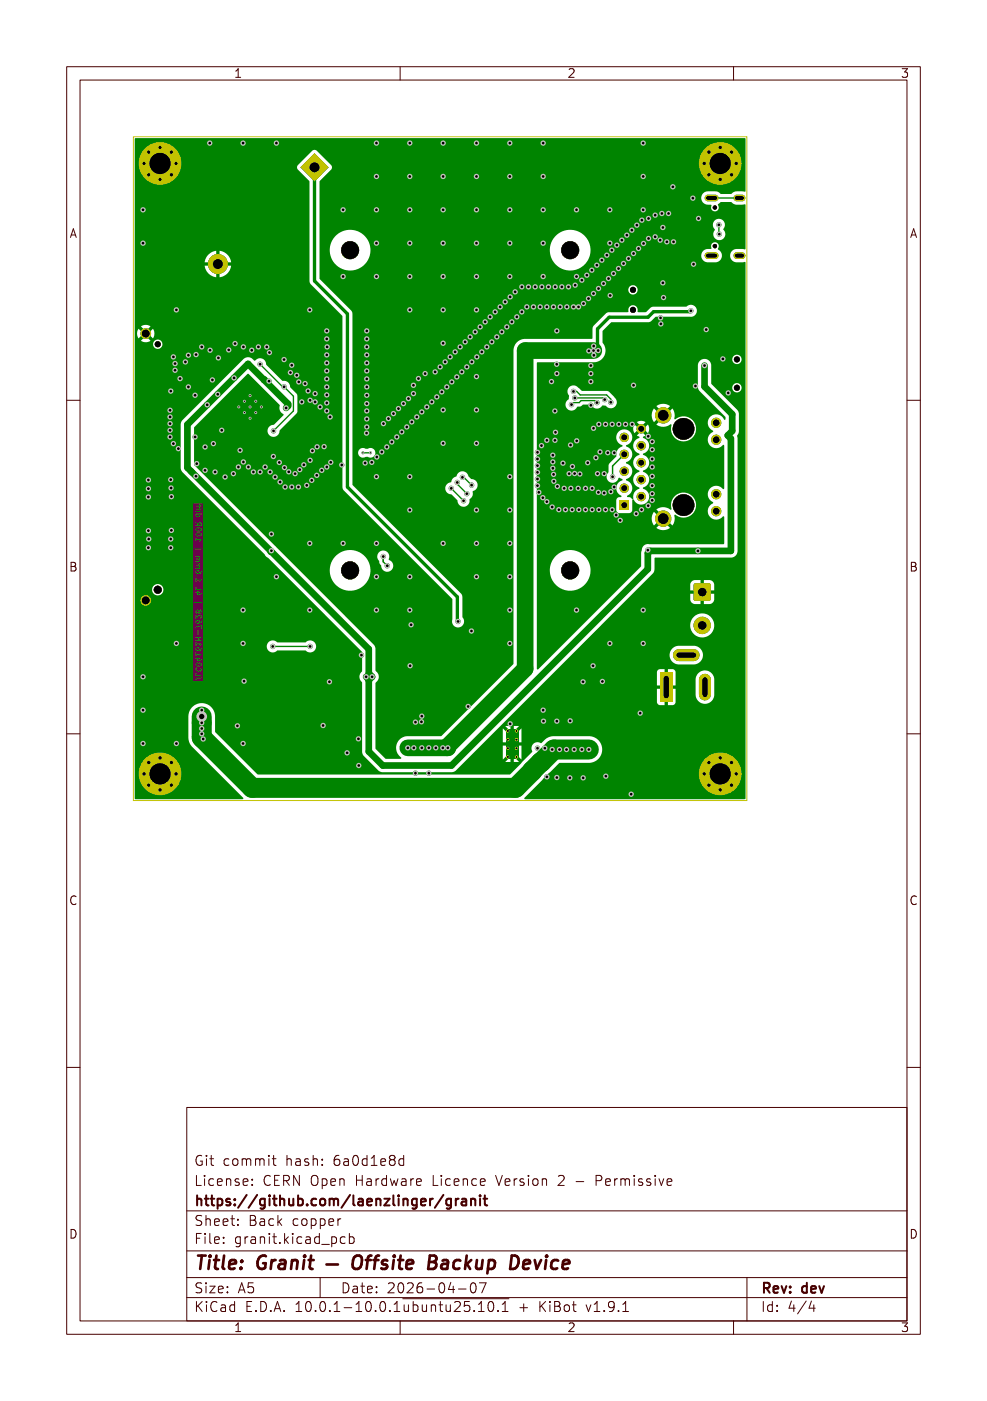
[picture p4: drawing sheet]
<svg xmlns="http://www.w3.org/2000/svg" width="148mm" height="210mm" viewBox="0 0 148 210" stroke-linecap="round" stroke-linejoin="round" font-family="sans-serif">
<defs><g id="words">
<text font-size="2.7" fill="#fff" x="29" y="190.3">Title: Granit — Offsite Backup Device</text>
<g font-size="2" fill="#fff">
<text x="29" y="174.8">Git commit hash: 6a0d1e8d</text>
<text x="29" y="177.8">License: CERN Open Hardware Licence Version 2 - Permissive</text>
<text x="29" y="180.8">https://github.com/laenzlinger/granit</text>
<text x="29" y="183.8">Sheet: Back copper</text>
<text x="29" y="186.5">File: granit.kicad_pcb</text>
<text x="29" y="193.9">Size: A5</text>
<text x="29" y="196.7">KiCad E.D.A. 10.0.1-10.0.1~{ubuntu25.10.1} + KiBot v1.9.1</text>
<text x="51" y="193.9">Date: 2026-04-07</text>
<text x="114" y="196.7">Id: 4/4</text>
<text x="114" y="193.9">Rev: dev</text>
</g>
<g font-size="1.7" fill="#fff">
<text x="35" y="11.6">1</text>
<text x="85" y="11.6">2</text>
<text x="135" y="11.6">3</text>
<text x="10.5" y="35.6">A</text>
<text x="136.5" y="35.6">A</text>
<text x="10.5" y="85.6">B</text>
<text x="136.5" y="85.6">B</text>
<text x="10.5" y="135.6">C</text>
<text x="136.5" y="135.6">C</text>
<text x="10.5" y="185.6">D</text>
<text x="136.5" y="185.6">D</text>
<text x="35" y="199.7">1</text>
<text x="85" y="199.7">2</text>
<text x="135" y="199.7">3</text>
</g>
</g></defs>
<g fill="#008400">
<circle cx="21.6" cy="24.5" r=".4"/>
<circle cx="22.3" cy="22.8" r=".4"/>
<circle cx="22.3" cy="26.2" r=".4"/>
<circle cx="24" cy="22.1" r=".4"/>
<circle cx="24" cy="24.5" r="3.2"/>
<circle cx="24" cy="26.9" r=".4"/>
<circle cx="25.7" cy="22.8" r=".4"/>
<circle cx="25.7" cy="26.2" r=".4"/>
<circle cx="26.4" cy="24.5" r=".4"/>
<circle cx="23.7" cy="88.4" r=".6"/>
<circle cx="23.7" cy="51.6" r=".45"/>
<circle cx="21.9" cy="90" r=".8"/>
<circle cx="21.9" cy="50" r=".8"/>
<circle cx="77.5" cy="113.5" r=".25"/>
<circle cx="77.5" cy="112.2" r=".25"/>
<circle cx="77.5" cy="110.9" r=".25"/>
<circle cx="77.5" cy="109.6" r=".25"/>
<circle cx="76.2" cy="113.5" r=".25"/>
<circle cx="76.1" cy="112.2" r=".25"/>
<circle cx="76.1" cy="110.9" r=".25"/>
<circle cx="76.2" cy="109.6" r=".25"/>
<circle cx="94.9" cy="46.5" r=".45"/>
<circle cx="94.9" cy="43.5" r=".45"/>
<circle cx="32.7" cy="39.6" r="1.5"/>
<circle cx="110.5" cy="58.1" r=".45"/>
<circle cx="110.5" cy="53.9" r=".45"/>
<circle cx="107.2" cy="36.9" r=".33"/>
<circle cx="107.2" cy="31.1" r=".32"/>
</g>
<g fill="#008400">
<path d="M75.9 109.3h1.8v4.4h-1.8z" fill-rule="evenodd"/>
<path d="M47.2 23l2.1 2.1-2.1 2.1-2.2-2.1z" fill-rule="evenodd"/>
</g>
<path d="M106.2 38.3h1.1M106.2 29.7h1.1M110.5 38.3h.8M110.5 29.7h.8" fill="none" stroke="#008400" stroke-width="1"/>
<path d="M99 100.8h1.8v4.4h-1.8z" fill-rule="evenodd" fill="#008400"/>
<path d="M101.8 98.2h2.2M105.7 101.9v2.2" fill="none" stroke="#008400" stroke-width="1.8"/>
<g fill="#008400">
<circle cx="85.5" cy="85.5" r="1.35"/>
<circle cx="85.5" cy="37.5" r="1.35"/>
<circle cx="52.5" cy="85.5" r="1.35"/>
<circle cx="52.5" cy="37.5" r="1.35"/>
<circle cx="102.5" cy="64.3" r="1.63"/>
<circle cx="102.5" cy="75.7" r="1.62"/>
<circle cx="96.1" cy="74.4" r=".7"/>
<circle cx="93.6" cy="73.2" r=".7"/>
<circle cx="96.1" cy="71.9" r=".7"/>
<circle cx="93.6" cy="70.6" r=".7"/>
<circle cx="96.1" cy="69.4" r=".7"/>
<circle cx="93.6" cy="68.1" r=".7"/>
<circle cx="96.1" cy="66.8" r=".7"/>
<circle cx="93.6" cy="65.6" r=".7"/>
<circle cx="96.1" cy="64.3" r=".7"/>
<circle cx="107.4" cy="76.6" r=".77"/>
<circle cx="107.4" cy="74.1" r=".76"/>
<circle cx="107.4" cy="65.9" r=".77"/>
<circle cx="107.4" cy="63.4" r=".76"/>
<circle cx="99.5" cy="77.7" r="1.22"/>
<circle cx="99.4" cy="62.3" r="1.22"/>
<circle cx="21.6" cy="116" r=".4"/>
<circle cx="22.3" cy="114.3" r=".4"/>
<circle cx="22.3" cy="117.7" r=".4"/>
<circle cx="24" cy="113.6" r=".4"/>
<circle cx="24" cy="116" r="3.2"/>
<circle cx="24" cy="118.4" r=".4"/>
<circle cx="25.7" cy="114.3" r=".4"/>
<circle cx="25.7" cy="117.7" r=".4"/>
<circle cx="26.4" cy="116" r=".4"/>
<circle cx="105.6" cy="116" r=".4"/>
<circle cx="106.3" cy="114.3" r=".4"/>
<circle cx="106.3" cy="117.7" r=".4"/>
<circle cx="108" cy="113.6" r=".4"/>
<circle cx="108" cy="116" r="3.2"/>
<circle cx="108" cy="118.4" r=".4"/>
<circle cx="109.7" cy="114.3" r=".4"/>
<circle cx="109.7" cy="117.7" r=".4"/>
<circle cx="110.4" cy="116" r=".4"/>
<circle cx="105.6" cy="24.5" r=".4"/>
<circle cx="106.3" cy="22.8" r=".4"/>
<circle cx="106.3" cy="26.2" r=".4"/>
<circle cx="108" cy="22.1" r=".4"/>
<circle cx="108" cy="24.5" r="3.2"/>
<circle cx="108" cy="26.9" r=".4"/>
<circle cx="109.7" cy="22.8" r=".4"/>
<circle cx="109.7" cy="26.2" r=".4"/>
<circle cx="110.4" cy="24.5" r=".4"/>
<circle cx="105.3" cy="93.8" r="1.3"/>
<circle cx="105.6" cy="54.8" r=".4"/>
<circle cx="29.4" cy="71.4" r=".4"/>
<circle cx="40.7" cy="82.6" r=".4"/>
<circle cx="54.9" cy="101.4" r=".4"/>
<circle cx="31.1" cy="60.7" r=".4"/>
<circle cx="97.1" cy="82.5" r=".4"/>
<circle cx="32.7" cy="59.1" r=".4"/>
<circle cx="104.7" cy="82.6" r=".4"/>
<circle cx="42.9" cy="61.1" r=".4"/>
<circle cx="40.3" cy="57.1" r=".4"/>
<circle cx="35.1" cy="56.6" r=".4"/>
<circle cx="55.8" cy="101.4" r=".4"/>
<circle cx="66" cy="55" r=".4"/>
<circle cx="32.3" cy="70.7" r=".4"/>
<circle cx="87" cy="71.1" r=".4"/>
<circle cx="100.9" cy="28" r=".4"/>
<circle cx="39.8" cy="70" r=".4"/>
<circle cx="81.5" cy="108.1" r=".4"/>
<circle cx="36" cy="67.5" r=".4"/>
<circle cx="76.5" cy="41.4" r=".4"/>
<circle cx="76.5" cy="91.5" r=".4"/>
<circle cx="66.4" cy="46.5" r=".4"/>
<circle cx="47.2" cy="59" r=".4"/>
<circle cx="95" cy="38" r=".4"/>
<circle cx="85.3" cy="43" r=".4"/>
<circle cx="38.3" cy="60.2" r=".23"/>
<circle cx="29.3" cy="59.3" r=".4"/>
<circle cx="32.8" cy="53.6" r=".4"/>
<circle cx="88.1" cy="69.4" r=".4"/>
<circle cx="49" cy="70" r=".4"/>
<circle cx="39.2" cy="61" r=".22"/>
<circle cx="88.7" cy="40.5" r=".4"/>
<circle cx="67.5" cy="53.5" r=".4"/>
<circle cx="46.7" cy="72" r=".4"/>
<circle cx="96.4" cy="91.5" r=".4"/>
<circle cx="81.5" cy="41.4" r=".4"/>
<circle cx="81.2" cy="66.8" r=".4"/>
<circle cx="92.8" cy="63.6" r=".4"/>
<circle cx="77.3" cy="43.7" r=".4"/>
<circle cx="42.8" cy="73" r=".4"/>
<circle cx="71.4" cy="81.4" r=".4"/>
<circle cx="36.5" cy="69.2" r=".4"/>
<circle cx="63.2" cy="108.2" r=".4"/>
<circle cx="88" cy="41.3" r=".4"/>
<circle cx="89" cy="44" r=".4"/>
<circle cx="37.7" cy="52.5" r=".4"/>
<circle cx="91.8" cy="76.4" r=".4"/>
<circle cx="82.9" cy="70.2" r=".4"/>
<circle cx="97.8" cy="71.4" r=".4"/>
<circle cx="88.6" cy="54.8" r=".4"/>
<circle cx="34.3" cy="52.5" r=".4"/>
<circle cx="86.8" cy="46" r=".4"/>
<circle cx="33.8" cy="71.5" r=".4"/>
<circle cx="25.6" cy="58.6" r=".4"/>
<circle cx="83.6" cy="72.9" r=".4"/>
<circle cx="92" cy="41" r=".4"/>
<circle cx="51.4" cy="31.5" r=".4"/>
<circle cx="78.3" cy="43" r=".4"/>
<circle cx="90.6" cy="71" r=".4"/>
<circle cx="88.8" cy="76.4" r=".4"/>
<circle cx="21.5" cy="101.4" r=".4"/>
<circle cx="109.2" cy="58.9" r=".4"/>
<circle cx="36.7" cy="60.2" r=".22"/>
<circle cx="87.8" cy="76.4" r=".4"/>
<circle cx="55" cy="61.6" r=".4"/>
<circle cx="44.5" cy="56.3" r=".4"/>
<circle cx="49" cy="49.6" r=".4"/>
<circle cx="97.3" cy="35.7" r=".4"/>
<circle cx="95.8" cy="37.2" r=".4"/>
<circle cx="96.4" cy="21.4" r=".4"/>
<circle cx="43.5" cy="55.8" r=".4"/>
<circle cx="55" cy="50.8" r=".4"/>
<circle cx="83" cy="46" r=".4"/>
<circle cx="41.2" cy="71.5" r=".4"/>
<circle cx="97.8" cy="75" r=".4"/>
<circle cx="71.4" cy="46.5" r=".4"/>
<circle cx="96.4" cy="31.5" r=".4"/>
<circle cx="104.7" cy="32.7" r=".4"/>
<circle cx="80.6" cy="72.8" r=".4"/>
<circle cx="82.8" cy="76" r=".4"/>
<circle cx="83.2" cy="66" r=".4"/>
<circle cx="26.4" cy="46.5" r=".4"/>
<circle cx="66.4" cy="51.4" r=".4"/>
<circle cx="76.5" cy="96.5" r=".4"/>
<circle cx="30.8" cy="70.5" r=".4"/>
<circle cx="92.4" cy="77.2" r=".4"/>
<circle cx="94.7" cy="34.5" r=".4"/>
<circle cx="99" cy="36" r=".4"/>
<circle cx="86" cy="46" r=".4"/>
<circle cx="36.5" cy="111.5" r=".4"/>
<circle cx="71.4" cy="31.5" r=".4"/>
<circle cx="61.4" cy="76.5" r=".4"/>
<circle cx="54.2" cy="98.2" r=".4"/>
<circle cx="41" cy="68.4" r=".4"/>
<circle cx="21.5" cy="31.5" r=".4"/>
<circle cx="61.7" cy="93.7" r=".4"/>
<circle cx="28.2" cy="53.3" r=".4"/>
<circle cx="88.8" cy="73.2" r=".4"/>
<circle cx="26.7" cy="67.3" r=".4"/>
<circle cx="45.2" cy="60.2" r=".4"/>
<circle cx="25.5" cy="61.5" r=".4"/>
<circle cx="51.3" cy="69.7" r=".4"/>
<circle cx="51.5" cy="41.4" r=".4"/>
<circle cx="99.5" cy="44.6" r=".4"/>
<circle cx="93.5" cy="39.5" r=".4"/>
<circle cx="70" cy="55" r=".4"/>
<circle cx="68.3" cy="52.7" r=".4"/>
<circle cx="52" cy="112.9" r=".4"/>
<circle cx="84.4" cy="69.4" r=".4"/>
<circle cx="35.8" cy="61" r=".22"/>
<circle cx="76.5" cy="108.5" r=".4"/>
<circle cx="84.8" cy="76.4" r=".4"/>
<circle cx="48.4" cy="108.7" r=".4"/>
<circle cx="83.5" cy="54.6" r=".4"/>
<circle cx="104.3" cy="57.9" r=".4"/>
<circle cx="92.1" cy="67.9" r=".4"/>
<circle cx="99.4" cy="42.4" r=".4"/>
<circle cx="25.5" cy="62.5" r=".4"/>
<circle cx="48" cy="61" r=".4"/>
<circle cx="97.8" cy="70" r=".4"/>
<circle cx="69.8" cy="51.2" r=".4"/>
<circle cx="97.3" cy="32.7" r=".4"/>
<circle cx="74.3" cy="46.7" r=".4"/>
<circle cx="63.7" cy="56" r=".4"/>
<circle cx="35.8" cy="70" r=".4"/>
<circle cx="96.4" cy="96.5" r=".4"/>
<circle cx="80.6" cy="70.8" r=".4"/>
<circle cx="53.8" cy="110.8" r=".4"/>
<circle cx="108.4" cy="53.8" r=".4"/>
<circle cx="25.5" cy="65.5" r=".4"/>
<circle cx="78.3" cy="46.7" r=".4"/>
<circle cx="93" cy="78" r=".4"/>
<circle cx="55" cy="53.2" r=".4"/>
<circle cx="96.2" cy="76.4" r=".4"/>
<circle cx="71.4" cy="26.5" r=".4"/>
<circle cx="61" cy="64" r=".4"/>
<circle cx="66.5" cy="26.5" r=".4"/>
<circle cx="48.2" cy="70.5" r=".4"/>
<circle cx="26.3" cy="54.5" r=".4"/>
<circle cx="71.4" cy="86.4" r=".4"/>
<circle cx="83.5" cy="56" r=".4"/>
<circle cx="87.3" cy="42" r=".4"/>
<circle cx="70.7" cy="54.2" r=".4"/>
<circle cx="38.8" cy="52" r=".4"/>
<circle cx="86.4" cy="41.4" r=".4"/>
<circle cx="88.3" cy="44.7" r=".4"/>
<circle cx="96.5" cy="36.5" r=".4"/>
<circle cx="29.2" cy="65.5" r=".4"/>
<circle cx="61.3" cy="59.7" r=".4"/>
<circle cx="36.5" cy="52" r=".4"/>
<circle cx="68.5" cy="56.5" r=".4"/>
<circle cx="83.5" cy="49.6" r=".4"/>
<circle cx="49.4" cy="102.2" r=".4"/>
<circle cx="72" cy="49" r=".4"/>
<circle cx="80" cy="46" r=".4"/>
<circle cx="55" cy="49.6" r=".4"/>
<circle cx="44.2" cy="71" r=".4"/>
<circle cx="80.6" cy="67.8" r=".4"/>
<circle cx="66.5" cy="41.4" r=".4"/>
<circle cx="64" cy="61" r=".4"/>
<circle cx="25.6" cy="80.8" r=".4"/>
<circle cx="84.3" cy="43" r=".4"/>
<circle cx="93.3" cy="36" r=".4"/>
<circle cx="82.9" cy="69.2" r=".4"/>
<circle cx="56.4" cy="91.5" r=".4"/>
<circle cx="89.7" cy="73.8" r=".4"/>
<circle cx="61.5" cy="86.4" r=".4"/>
<circle cx="47.5" cy="67" r=".4"/>
<circle cx="91.8" cy="63.6" r=".4"/>
<circle cx="90.5" cy="42.5" r=".4"/>
<circle cx="36.4" cy="91.5" r=".4"/>
<circle cx="99.2" cy="32" r=".4"/>
<circle cx="58.3" cy="62.7" r=".4"/>
<circle cx="87.4" cy="102.2" r=".4"/>
<circle cx="22.3" cy="80.8" r=".4"/>
<circle cx="41.4" cy="21.4" r=".4"/>
<circle cx="46.5" cy="81.4" r=".4"/>
<circle cx="81.5" cy="26.5" r=".4"/>
<circle cx="91.3" cy="41.7" r=".4"/>
<circle cx="86.4" cy="31.5" r=".4"/>
<circle cx="22.2" cy="74.5" r=".4"/>
<circle cx="92.8" cy="40.2" r=".4"/>
<circle cx="92.5" cy="36.8" r=".4"/>
<circle cx="46.5" cy="60" r=".4"/>
<circle cx="42.7" cy="70.1" r=".4"/>
<circle cx="75.7" cy="45.2" r=".4"/>
<circle cx="25.7" cy="73.1" r=".4"/>
<circle cx="71.5" cy="53.5" r=".4"/>
<circle cx="32" cy="66.5" r=".4"/>
<circle cx="49" cy="56.8" r=".4"/>
<circle cx="45" cy="70.4" r=".4"/>
<circle cx="56.5" cy="68.5" r=".4"/>
<circle cx="80.6" cy="69.8" r=".4"/>
<circle cx="49" cy="52" r=".4"/>
<circle cx="90.8" cy="76.4" r=".4"/>
<circle cx="38.3" cy="61.8" r=".23"/>
<circle cx="55" cy="54.4" r=".4"/>
<circle cx="99.4" cy="34.1" r=".4"/>
<circle cx="89.6" cy="71" r=".4"/>
<circle cx="49" cy="53.2" r=".4"/>
<circle cx="55" cy="55.6" r=".4"/>
<circle cx="79.3" cy="43" r=".4"/>
<circle cx="71.4" cy="66.4" r=".4"/>
<circle cx="66.4" cy="36.4" r=".4"/>
<circle cx="71.4" cy="41.4" r=".4"/>
<circle cx="61.5" cy="31.5" r=".4"/>
<circle cx="57.5" cy="63.5" r=".4"/>
<circle cx="91.5" cy="96.5" r=".4"/>
<circle cx="62.5" cy="62.5" r=".4"/>
<circle cx="62.7" cy="56.7" r=".4"/>
<circle cx="97.2" cy="75.8" r=".4"/>
<circle cx="25.6" cy="82.1" r=".4"/>
<circle cx="89" cy="64.2" r=".4"/>
<circle cx="43.3" cy="70.7" r=".4"/>
<circle cx="21.4" cy="106.4" r=".4"/>
<circle cx="99.1" cy="47.6" r=".4"/>
<circle cx="83.2" cy="43" r=".4"/>
<circle cx="85.8" cy="69.9" r=".4"/>
<circle cx="85.3" cy="71" r=".4"/>
<circle cx="83.5" cy="116.5" r=".4"/>
<circle cx="72.3" cy="52.7" r=".4"/>
<circle cx="56.4" cy="86.4" r=".4"/>
<circle cx="66.4" cy="31.5" r=".4"/>
<circle cx="75" cy="46" r=".4"/>
<circle cx="29.5" cy="69.5" r=".4"/>
<circle cx="90.8" cy="116.3" r=".4"/>
<circle cx="49" cy="55.6" r=".4"/>
<circle cx="49" cy="61.6" r=".4"/>
<circle cx="66.4" cy="61.5" r=".4"/>
<circle cx="56.4" cy="71.4" r=".4"/>
<circle cx="104" cy="39.6" r=".4"/>
<circle cx="97.8" cy="74" r=".4"/>
<circle cx="55" cy="62.8" r=".4"/>
<circle cx="88.6" cy="60.8" r=".4"/>
<circle cx="89.5" cy="39.8" r=".4"/>
<circle cx="61.5" cy="41.4" r=".4"/>
<circle cx="70.7" cy="94.6" r=".4"/>
<circle cx="90.3" cy="102.1" r=".4"/>
<circle cx="55" cy="64" r=".4"/>
<circle cx="22.2" cy="82.1" r=".4"/>
<circle cx="94.7" cy="119.1" r=".4"/>
<circle cx="74.5" cy="50.5" r=".4"/>
<circle cx="55" cy="56.8" r=".4"/>
<circle cx="91.4" cy="31.5" r=".4"/>
<circle cx="91.1" cy="67.9" r=".4"/>
<circle cx="83.1" cy="72.1" r=".4"/>
<circle cx="95" cy="57.8" r=".4"/>
<circle cx="38" cy="70.7" r=".4"/>
<circle cx="86.7" cy="73.2" r=".4"/>
<circle cx="71.4" cy="61.5" r=".4"/>
<circle cx="100" cy="36.3" r=".4"/>
<circle cx="93.8" cy="63.6" r=".4"/>
<circle cx="40.4" cy="52.8" r=".4"/>
<circle cx="62" cy="57.8" r=".4"/>
<circle cx="46.5" cy="46.5" r=".4"/>
<circle cx="81.4" cy="31.5" r=".4"/>
<circle cx="26.5" cy="111.5" r=".4"/>
<circle cx="59" cy="62" r=".4"/>
<circle cx="66.4" cy="66.4" r=".4"/>
<circle cx="45.6" cy="69.7" r=".4"/>
<circle cx="62" cy="59" r=".4"/>
<circle cx="47.2" cy="60.2" r=".4"/>
<circle cx="63.3" cy="61.7" r=".4"/>
<circle cx="26" cy="66.5" r=".4"/>
<circle cx="97.8" cy="72.8" r=".4"/>
<circle cx="76.4" cy="21.4" r=".4"/>
<circle cx="76.5" cy="26.5" r=".4"/>
<circle cx="66.4" cy="81.4" r=".4"/>
<circle cx="54.8" cy="69.4" r=".4"/>
<circle cx="61.5" cy="36.4" r=".4"/>
<circle cx="76.5" cy="71.4" r=".4"/>
<circle cx="82.9" cy="68.2" r=".4"/>
<circle cx="35" cy="71" r=".4"/>
<circle cx="95.4" cy="77" r=".4"/>
<circle cx="87.5" cy="45.5" r=".4"/>
<circle cx="36.6" cy="102.1" r=".4"/>
<circle cx="80.6" cy="71.8" r=".4"/>
<circle cx="42" cy="72.2" r=".4"/>
<circle cx="61.5" cy="26.5" r=".4"/>
<circle cx="61.4" cy="46.5" r=".4"/>
<circle cx="63.2" cy="107.3" r=".4"/>
<circle cx="56.4" cy="36.4" r=".4"/>
<circle cx="97.2" cy="65.4" r=".4"/>
<circle cx="55" cy="52" r=".4"/>
<circle cx="21.5" cy="36.4" r=".4"/>
<circle cx="65.3" cy="55.7" r=".4"/>
<circle cx="80.8" cy="73.8" r=".4"/>
<circle cx="46.9" cy="67.6" r=".4"/>
<circle cx="81.4" cy="106.4" r=".4"/>
<circle cx="69" cy="52" r=".4"/>
<circle cx="43.7" cy="54.8" r=".4"/>
<circle cx="92.1" cy="73" r=".4"/>
<circle cx="85.8" cy="76.4" r=".4"/>
<circle cx="27.8" cy="54.2" r=".4"/>
<circle cx="22.2" cy="73.3" r=".4"/>
<circle cx="89.4" cy="68.6" r=".4"/>
<circle cx="44.8" cy="73" r=".4"/>
<circle cx="60.5" cy="60.5" r=".4"/>
<circle cx="49.5" cy="62.5" r=".4"/>
<circle cx="82" cy="116.4" r=".4"/>
<circle cx="81" cy="46" r=".4"/>
<circle cx="25.5" cy="63.5" r=".4"/>
<circle cx="83.2" cy="61.6" r=".4"/>
<circle cx="26.2" cy="55.5" r=".4"/>
<circle cx="62.3" cy="108.2" r=".4"/>
<circle cx="91.5" cy="44.3" r=".4"/>
<circle cx="55" cy="64.9" r=".4"/>
<circle cx="79" cy="46" r=".4"/>
<circle cx="100.3" cy="32" r=".4"/>
<circle cx="98.3" cy="32.3" r=".4"/>
<circle cx="42.6" cy="53.9" r=".4"/>
<circle cx="53.8" cy="114.7" r=".4"/>
<circle cx="35.3" cy="51.5" r=".4"/>
<circle cx="89.8" cy="43.2" r=".4"/>
<circle cx="59.5" cy="65.5" r=".4"/>
<circle cx="49" cy="59.2" r=".4"/>
<circle cx="55.7" cy="69.3" r=".4"/>
<circle cx="81.4" cy="21.4" r=".4"/>
<circle cx="56.4" cy="26.5" r=".4"/>
<circle cx="76.4" cy="81.4" r=".4"/>
<circle cx="85.5" cy="108" r=".4"/>
<circle cx="91.7" cy="37.5" r=".4"/>
<circle cx="76.5" cy="44.5" r=".4"/>
<circle cx="95.5" cy="33.8" r=".4"/>
<circle cx="46.5" cy="91.5" r=".4"/>
<circle cx="94.8" cy="63.6" r=".4"/>
<circle cx="97.8" cy="66.2" r=".4"/>
<circle cx="66.4" cy="21.4" r=".4"/>
<circle cx="90.6" cy="73.9" r=".4"/>
<circle cx="30.8" cy="67" r=".4"/>
<circle cx="45.8" cy="57.5" r=".4"/>
<circle cx="90.3" cy="39" r=".4"/>
<circle cx="64.3" cy="115.9" r=".4"/>
<circle cx="67" cy="58" r=".4"/>
<circle cx="37.5" cy="61" r=".23"/>
<circle cx="61.5" cy="91.5" r=".4"/>
<circle cx="40.7" cy="80.1" r=".4"/>
<circle cx="21.5" cy="111.5" r=".4"/>
<circle cx="80.2" cy="43" r=".4"/>
<circle cx="87.5" cy="116.6" r=".4"/>
<circle cx="39" cy="70.7" r=".4"/>
<circle cx="66.8" cy="54.2" r=".4"/>
<circle cx="49" cy="58" r=".4"/>
<circle cx="55" cy="59.3" r=".4"/>
<circle cx="22.2" cy="79.5" r=".4"/>
<circle cx="37.5" cy="62.7" r=".23"/>
<circle cx="71.4" cy="56.4" r=".4"/>
<circle cx="30.3" cy="52" r=".4"/>
<circle cx="71.3" cy="49.7" r=".4"/>
<circle cx="67.7" cy="57.2" r=".4"/>
<circle cx="25.5" cy="64.5" r=".4"/>
<circle cx="36.4" cy="21.4" r=".4"/>
<circle cx="89.8" cy="76.4" r=".4"/>
<circle cx="83.8" cy="76.4" r=".4"/>
<circle cx="83" cy="71.1" r=".4"/>
<circle cx="56.4" cy="21.4" r=".4"/>
<circle cx="55" cy="58" r=".4"/>
<circle cx="66.3" cy="58.7" r=".4"/>
<circle cx="85.6" cy="73.2" r=".4"/>
<circle cx="80.6" cy="68.8" r=".4"/>
<circle cx="62.3" cy="115.9" r=".4"/>
<circle cx="57.3" cy="67.7" r=".4"/>
<circle cx="26" cy="53.5" r=".4"/>
<circle cx="105.9" cy="49.4" r=".4"/>
<circle cx="37.5" cy="59.3" r=".23"/>
<circle cx="99.1" cy="48.6" r=".4"/>
<circle cx="49" cy="54.4" r=".4"/>
<circle cx="86.2" cy="42.8" r=".4"/>
<circle cx="27" cy="56.7" r=".4"/>
<circle cx="64.7" cy="60.2" r=".4"/>
<circle cx="85" cy="46" r=".4"/>
<circle cx="94" cy="35.3" r=".4"/>
<circle cx="82.7" cy="57.2" r=".4"/>
<circle cx="37.2" cy="70" r=".4"/>
<circle cx="97.8" cy="67.4" r=".4"/>
<circle cx="46.2" cy="58.6" r=".4"/>
<circle cx="103.9" cy="29.7" r=".4"/>
<circle cx="41.9" cy="69.3" r=".4"/>
<circle cx="43.7" cy="73" r=".4"/>
<circle cx="73" cy="52" r=".4"/>
<circle cx="85.5" cy="116.6" r=".4"/>
<circle cx="72.7" cy="48.2" r=".4"/>
<circle cx="82" cy="75.2" r=".4"/>
<circle cx="90" cy="67.7" r=".4"/>
<circle cx="88.6" cy="56" r=".4"/>
<circle cx="82" cy="66" r=".4"/>
<circle cx="61.5" cy="99.8" r=".4"/>
<circle cx="91.4" cy="36.4" r=".4"/>
<circle cx="61.4" cy="21.4" r=".4"/>
<circle cx="85.6" cy="66.7" r=".4"/>
<circle cx="96.3" cy="33" r=".4"/>
<circle cx="88.9" cy="99.8" r=".4"/>
<circle cx="86.5" cy="66.1" r=".4"/>
<circle cx="83.5" cy="108.1" r=".4"/>
<circle cx="75.3" cy="49.7" r=".4"/>
<circle cx="61.5" cy="71.4" r=".4"/>
<circle cx="31.5" cy="21.4" r=".4"/>
<circle cx="46" cy="72.8" r=".4"/>
<circle cx="86.8" cy="76.4" r=".4"/>
<circle cx="26.4" cy="96.5" r=".4"/>
<circle cx="56.4" cy="31.5" r=".4"/>
<circle cx="87.8" cy="73.2" r=".4"/>
<circle cx="36.7" cy="61.8" r=".22"/>
<circle cx="58" cy="67" r=".4"/>
<circle cx="35.6" cy="108.8" r=".4"/>
<circle cx="25.7" cy="74.4" r=".4"/>
<circle cx="76.5" cy="86.4" r=".4"/>
<circle cx="61.7" cy="63.2" r=".4"/>
<circle cx="70.5" cy="50.5" r=".4"/>
<circle cx="89.8" cy="63.6" r=".4"/>
<circle cx="90.8" cy="63.6" r=".4"/>
<circle cx="70.2" cy="105.9" r=".4"/>
<circle cx="56.4" cy="81.4" r=".4"/>
<circle cx="40" cy="52" r=".4"/>
<circle cx="22.2" cy="72" r=".4"/>
<circle cx="44.8" cy="57.2" r=".4"/>
<circle cx="31.9" cy="57" r=".4"/>
<circle cx="49.6" cy="69.3" r=".4"/>
<circle cx="76" cy="49" r=".4"/>
<circle cx="86.2" cy="71" r=".4"/>
<circle cx="76.7" cy="48.2" r=".4"/>
<circle cx="55" cy="60.5" r=".4"/>
<circle cx="76.5" cy="31.5" r=".4"/>
<circle cx="25.7" cy="79.5" r=".4"/>
<circle cx="98.2" cy="35.5" r=".4"/>
<circle cx="81.3" cy="43" r=".4"/>
<circle cx="46.5" cy="69" r=".4"/>
<circle cx="83.3" cy="64.8" r=".4"/>
<circle cx="51.4" cy="81.4" r=".4"/>
<circle cx="81.4" cy="74.6" r=".4"/>
<circle cx="41.5" cy="86.4" r=".4"/>
<circle cx="76.4" cy="76.5" r=".4"/>
<circle cx="96.5" cy="26.5" r=".4"/>
<circle cx="88.6" cy="57.2" r=".4"/>
<circle cx="36.5" cy="96.5" r=".4"/>
<circle cx="31.5" cy="52.5" r=".4"/>
<circle cx="81.4" cy="36.4" r=".4"/>
<circle cx="82.3" cy="43" r=".4"/>
<circle cx="96" cy="106.9" r=".4"/>
<circle cx="56.4" cy="41.4" r=".4"/>
<circle cx="91" cy="38.3" r=".4"/>
<circle cx="60.3" cy="64.7" r=".4"/>
<circle cx="25.6" cy="71.9" r=".4"/>
<circle cx="71.4" cy="36.4" r=".4"/>
<circle cx="71.4" cy="76.5" r=".4"/>
<circle cx="49" cy="50.8" r=".4"/>
<circle cx="29.4" cy="53.2" r=".4"/>
<circle cx="86.4" cy="91.5" r=".4"/>
<circle cx="77.5" cy="47.5" r=".4"/>
<circle cx="101" cy="36.3" r=".4"/>
<circle cx="91.6" cy="73.7" r=".4"/>
<circle cx="48.6" cy="66.9" r=".4"/>
<circle cx="97.8" cy="68.8" r=".4"/>
<circle cx="49" cy="60.4" r=".4"/>
<circle cx="47.5" cy="71.3" r=".4"/>
<circle cx="84" cy="46" r=".4"/>
<circle cx="65.5" cy="59.5" r=".4"/>
<circle cx="28.2" cy="58" r=".4"/>
<circle cx="73.7" cy="51.2" r=".4"/>
<circle cx="94.3" cy="38.7" r=".4"/>
<circle cx="58.7" cy="66.2" r=".4"/>
<circle cx="40.5" cy="70.7" r=".4"/>
<circle cx="84.6" cy="73.2" r=".4"/>
<circle cx="33.3" cy="64.5" r=".4"/>
<circle cx="59.7" cy="61.3" r=".4"/>
<circle cx="69.3" cy="55.7" r=".4"/>
<circle cx="82" cy="46" r=".4"/>
<circle cx="71.4" cy="21.4" r=".4"/>
<circle cx="76.5" cy="36.4" r=".4"/>
<circle cx="73.5" cy="47.5" r=".4"/>
<circle cx="91.6" cy="60.3" r=".4"/>
<circle cx="86" cy="58.7" r=".4"/>
<circle cx="61.1" cy="112.1" r=".4"/>
<circle cx="64.3" cy="112.1" r=".4"/>
<circle cx="89" cy="51.9" r=".4"/>
<circle cx="65.3" cy="112.1" r=".4"/>
<circle cx="66.4" cy="112.1" r=".4"/>
<circle cx="88.3" cy="52.6" r=".4"/>
<circle cx="62" cy="112.1" r=".4"/>
<circle cx="103.6" cy="46.6" r=".4"/>
<circle cx="89" cy="52.6" r=".4"/>
<circle cx="63.2" cy="112.1" r=".4"/>
<circle cx="89.7" cy="52.6" r=".4"/>
<circle cx="89.1" cy="53.3" r=".4"/>
<circle cx="67.1" cy="112.1" r=".4"/>
<circle cx="30.2" cy="108.4" r=".4"/>
<circle cx="86.1" cy="112.4" r=".4"/>
<circle cx="80.6" cy="112.2" r=".4"/>
<circle cx="30.5" cy="110.8" r=".4"/>
<circle cx="81.7" cy="112.2" r=".4"/>
<circle cx="30.2" cy="110" r=".4"/>
<circle cx="30.3" cy="109.2" r=".4"/>
<circle cx="30.2" cy="106.4" r=".4"/>
<circle cx="82.8" cy="112.4" r=".4"/>
<circle cx="85" cy="112.4" r=".4"/>
<circle cx="83.9" cy="112.4" r=".4"/>
<circle cx="87.3" cy="112.4" r=".4"/>
<circle cx="30.2" cy="107.4" r=".8"/>
<circle cx="88.3" cy="112.4" r=".4"/>
<circle cx="70.7" cy="72.7" r=".4"/>
<circle cx="69.3" cy="71.5" r=".4"/>
<circle cx="68.7" cy="93.2" r=".4"/>
<circle cx="67.7" cy="73.2" r=".4"/>
<circle cx="69.5" cy="75.1" r=".4"/>
<circle cx="70" cy="74" r=".4"/>
<circle cx="68.6" cy="72.3" r=".4"/>
<circle cx="42.6" cy="58" r=".4"/>
<circle cx="41" cy="64.6" r=".4"/>
<circle cx="39" cy="54.6" r=".4"/>
<circle cx="46.5" cy="96.9" r=".4"/>
<circle cx="40.9" cy="96.9" r=".4"/>
<circle cx="57.5" cy="83.4" r=".4"/>
<circle cx="58.1" cy="84.8" r=".4"/>
<circle cx="107.8" cy="33.7" r=".4"/>
<circle cx="107.9" cy="35.1" r=".4"/>
<circle cx="55.6" cy="67.9" r=".22"/>
<circle cx="54.4" cy="67.9" r=".22"/>
<circle cx="86.2" cy="59.6" r=".4"/>
<circle cx="90.7" cy="59.9" r=".4"/>
<circle cx="91.9" cy="71.5" r=".4"/>
<circle cx="89.5" cy="60.3" r=".4"/>
<circle cx="85.7" cy="60.7" r=".4"/>
</g>
<g fill="#008400">
<path d="M92.9 75h1.4v1.4h-1.4z" fill-rule="evenodd"/>
<path d="M104.1 87.5h2.4v2.5h-2.4z" fill-rule="evenodd"/>
</g>
<path d="M39.7 56.9l-.1 .1M105.6 54.8v3.2l4.2 4.1v2.5l-.7 .7 .5 .5v16.8h-12.1l-.4 .3v2.4l-29.4 29.5h-10.3l-2.1-2.1v-10.9l-.4-.4M42.9 61.2l.3-.4v-.3l-6-6-9.1 9.2v6.4l27.2 27.2v3.6l.5 .5-.5 .5" fill="none" stroke="#008400" stroke-width="1"/>
<g fill="none" stroke="#008400" stroke-width=".2">
<path d="M106.7 29.7h4.2M107.8 33.7l.1 1.4M39 54.6l3.4 3.4h.2l1.4 1.4v2.2l-3.2 3.2M86 58.7h.5l.5 .5h4l.6 .6v.5M86.2 59.6h4.2l.3 .3M54.4 67.9h1.2M67.7 73.2l1.8 1.9M68 73.5h.1M68.6 72.3v.3l1.4 1.4M69.3 71.5h.2l1.2 1.2M89.5 60.3l-.3-.3h-2.1l-.3 .3h-.8l-.3 .4M40.9 96.9h5.6"/>
<path d="M57.5 84.2l.6 .6M57.5 83.4v.8"/>
</g>
<path d="M89.1 52.6h-10.4v47.6l-11.5 11.6v.3h-6" fill="none" stroke="#008400" stroke-width="2.5"/>
<path d="M47.2 25.1v17l4.9 5v25.9l16.5 16.5v3.6l.1 .1M103.6 46.6l-.1 .1h-5.5l-.8 .9h-5.8l-1.8 1.7v2.7l-.5 .6" fill="none" stroke="#008400" stroke-width=".5"/>
<path d="M30.2 107.4v3.2l7.6 7.5h39.5l5.8-5.7h5.2" fill="none" stroke="#008400" stroke-width="3"/>
<path d="M93.6 68.1l-1.7 1.7v1.7" fill="none" stroke="#008400" stroke-width=".22"/>
<path d="M20.2 20.8l91.5-.1 .1 8h-1.4l-.8 .4h-1.5l-.7-.4h-1.5a1.04 1.04 0 0 0-.7 1.4 1.04 1.04 0 0 0 1.4 .6l.1 .1a.6 .6 0 0 0 .1 .8 .6 .6 0 0 0 .8-.1 .6 .6 0 0 0 0-.8l.5-.4h1.5l.8 .4 1.3-.1 .1 .1v6.6l-.1 .1-1.3-.1a1.01 1.01 0 0 0-.9 1 1.01 1.01 0 0 0 .9 1h1.3l.1 .1v80.3l-.1 .1-33.1-.1v-.1l5.3-5.2 4.8-.1a2.01 2.01 0 0 0 1.6-2.1 2.01 2.01 0 0 0-1.9-1.9l-5.7 .1-.8 .3-.7 .7a.97 .97 0 0 0-1.2 .1 .97 .97 0 0 0-.2 1.2l-3.4 3.4h-37.7l-6.4-6.3v-2.5a2 2 0 0 0-2.1-1.9 2 2 0 0 0-2 1.9v3.4l.4 1 7.9 7.9-.1 .2-16.2-.1v-22.9h19.8v.2a.94 .94 0 0 0 .6 .8 .94 .94 0 0 0 1-.3h4.2a.92 .92 0 0 0 1.4 0 .92 .92 0 0 0-.1-1.3 .92 .92 0 0 0-1.3 .1h-4.2a.9 .9 0 0 0-1-.3 .9 .9 0 0 0-.6 .8h-19.8v-8.5h2.6v.2a.85 .85 0 0 0 1.3 .6 .85 .85 0 0 0 0-1.4 .85 .85 0 0 0-1.3 .6h-2.6v-24.7h6.9v6.6l.2 .5 27 27v3a1.08 1.08 0 0 0 0 1.6v10.4l.2 .6 2.4 2.3 .4 .2h10.5l.5-.3 1.8-1.7h5.3v.1l.5-.5h.1a.18 .18 0 0 0 .1 .2 .18 .18 0 0 0 .2 0l-.5 .6h2l-.4-.5-.1-.1a.15 .15 0 0 0 .3 0 .15 .15 0 0 0 0-.2h.1l.5 .5v-2.1h-1.1v2.4h-.6v-2.4h-1.1v2h-5.3l4.5-4.5h.8v2h2.8v-2.1l-.5 .5h-.1a.18 .18 0 0 0-.1-.3 .18 .18 0 0 0-.2 0l.5-.6h-.7v2.5h-.6v-2.5h-.7l.4 .5 .1 .2a.15 .15 0 0 0-.3 0 .15 .15 0 0 0 0 .2h-.1l-.5-.5v.1h-.8l8.5-8.5h15.4v2h1v.4h-1v2l.3 .4 .9 .1v-1.1l.2 .1 .3-.1v1.1h.7l.4-.3v-2.2h-1v-.4h1v-1h3v2.4a1.4 1.4 0 0 0 1.4 1.3 1.4 1.4 0 0 0 1.4-1.3v-2.6a1.4 1.4 0 0 0-1.5-1.1 1.4 1.4 0 0 0-1.3 1.3h-3v-1.1l-.1-.3-.3-.1h-.7v1.1l-.2-.1-.3 .1v-1.1l-.9 .1-.3 .4h-15.4l2.7-2.7h14.6a1.41 1.41 0 0 0 1.3 1.5h2.6a1.41 1.41 0 0 0 1.1-1.5 1.41 1.41 0 0 0-1.3-1.3h-2.5a1.4 1.4 0 0 0-1.2 1.3h-14.6l4.4-4.5h13.3v.3a1.8 1.8 0 0 0 2.7 1.4 1.8 1.8 0 0 0 0-3.1 1.8 1.8 0 0 0-2.7 1.4h-13.3l6-5.9h7.3v.8h1.2v.5h-1.2v1l.3 .4 .3 .1h1v-1.1h.4v1.1h1l.4-.2 .2-.3v-1h-1.2v-.5h1.2l-.1-1.1-.2-.3-.3-.1h-1v1.2h-.4v-1.2h-1.2l-.2 .2-.2 .5h-7.3l1.8-1.9 .1-.4 .1-1.8h11.5a1.01 1.01 0 0 0 .9-.9l-.1-17.4 .3-.6v-2.7l-.2-.5-3.3-3.3h2.5a.7 .7 0 0 0 1.1 .5 .7 .7 0 0 0 0-1.2 .7 .7 0 0 0-1.1 .6v.1h-2.5l-.6-.6v-2.9l-.2-.4-.3-.4h3.6v.2a.7 .7 0 0 0 1.2 .3 .7 .7 0 0 0-.3-1.2 .7 .7 0 0 0-.9 .7h-3.7a1.01 1.01 0 0 0-1.5 .8v3.3l.2 .4 4 4.1v.3l-.1 .1a1.3 1.3 0 0 0-2.2-.5 1.3 1.3 0 0 0 .4 2.2v.1a1.3 1.3 0 0 0-.5 2 1.3 1.3 0 0 0 2.1 0l.1 .1v6.4l-.2 .1a1.28 1.28 0 0 0-2 0 1.28 1.28 0 0 0 .5 2v.1a1.3 1.3 0 0 0-.5 2 1.3 1.3 0 0 0 2.1 0l.1 .1-.1 4.1h-11.1a1.01 1.01 0 0 0-1.2 1l-.1 2.3-15.5 15.5-.1-.2v-14.9h1.9v.4a3.1 3.1 0 0 0 4.7 2.4 3.1 3.1 0 0 0 0-5.2 3.1 3.1 0 0 0-4.7 2.4h-1.9v-7.7h17.2l.1 .7 .3 .5 .6-.7 .4 .4-.7 .6a1.71 1.71 0 0 0 2.1 0l-.7-.6 .4-.4 .6 .7 .1-.1a2.24 2.24 0 0 0 .3-1.5h.1a1.88 1.88 0 0 0 2.9-.9 1.88 1.88 0 0 0-1.7-2.5 1.88 1.88 0 0 0-1.8 2.5l-.2 .1a1.71 1.71 0 0 0-2.1 0l.7 .6-.4 .4-.6-.7-.4 .9h-17.2v-6.2h10.5v.2a.95 .95 0 0 0 .9 .8 .95 .95 0 0 0 .9-.8l.3 .1a.2 .2 0 0 1 .2 .1 .2 .2 0 0 1 0 .2 1.22 1.22 0 0 0-.9 1.2 1.22 1.22 0 0 0 .8 1.1v.2a.72 .72 0 0 0-.8 .5v1.5l.2 .3 .3 .1h1.5l.3-.1 .1-.3v-1.5l.1-.2a1.23 1.23 0 0 0 2.1 .5 1.23 1.23 0 0 0-.6-2.1v-.1a1.28 1.28 0 0 0 .9-1.2 1.28 1.28 0 0 0-.9-1.3l.1-.1a1.26 1.26 0 0 0 .9-1.2 1.26 1.26 0 0 0-1-1.2l.1-.1a1.26 1.26 0 0 0 .8-1.2 1.26 1.26 0 0 0-.9-1.2l.4-.3-.6-.6 .3-.1 .1-.2 .6 .5a1.2 1.2 0 0 0 0-1.3l-.6 .6-.1-.2-.3-.2 .6-.5a1.19 1.19 0 0 0-1.3 0l.6 .5-.2 .1-.2 .3-.6-.5a1.19 1.19 0 0 0 0 1.2l.6-.5 .2 .2 .2 .1-.6 .6 .4 .2-.1 .2a1.22 1.22 0 0 0-.9 1.1 1.22 1.22 0 0 0 1 1.2v.1a1.28 1.28 0 0 0-.9 1.3 1.28 1.28 0 0 0 .9 1.2l-.1 .1a1.26 1.26 0 0 0-.8 1.3 1.26 1.26 0 0 0 .9 1.2l-.1 .1a1.37 1.37 0 0 0-.9 1.5l-.5-.3h-.3l-.1-.2a1.27 1.27 0 0 0 .8-1.2 1.27 1.27 0 0 0-.9-1.2v-.1a1.26 1.26 0 0 0 .9-1.2 1.26 1.26 0 0 0-.9-1.2v-.1a1.26 1.26 0 0 0 .9-1.3 1.26 1.26 0 0 0-.9-1.2v-.1a1.21 1.21 0 0 0 .6-1.9 1.21 1.21 0 0 0-2 .1 1.21 1.21 0 0 0 .8 1.9v.1a1.38 1.38 0 0 0-.9 1.5l-1.1 1.2-.1 1.2-.2 .6h-10.5v-9.3h17.2l.1 .7 .3 .5 .6-.7 .4 .4-.7 .6a1.9 1.9 0 0 0 2.2 0l.1 .1a1.88 1.88 0 0 0 1.9 2.4 1.88 1.88 0 0 0 1.7-2.6 1.88 1.88 0 0 0-3.1-.6l-.1-.2a1.69 1.69 0 0 0-.3-1.5l-.6 .7-.4-.4 .7-.6-.1-.1a1.72 1.72 0 0 0-2 .1l.7 .6-.4 .4-.6-.7-.4 .9h-17.2v-1.5h4.3v.1a.95 .95 0 0 0 .8 .8 .95 .95 0 0 0 1-.5l.5-.1 .3-.2h1.2a1.05 1.05 0 0 0 1.8 .1h.4a.95 .95 0 0 0 1.4 .1 .95 .95 0 0 0-.1-1.4l-.8-.8-.3-.1h-3.7l-.6-.5a.94 .94 0 0 0-1.3-.1 .94 .94 0 0 0-.1 1.4v.4l-.4 .4-.1 .4h-4.3v-6.2l8.7-.1a1.78 1.78 0 0 0 1.5-1.1 1.78 1.78 0 0 0-.3-1.9v-1.7l1.3-1.3h5.6l.4-.2 .6-.6h5.1a.92 .92 0 0 0 1.1-1.2 .92 .92 0 0 0-1.6-.3h-5l-.4 .1-.7 .7-1.2-.1a.73 .73 0 0 0-.7-1 .73 .73 0 0 0-.7 1l-.1 .1h-2.8l-.4 .2-2 1.9-.1 1.9h-10.2a1.75 1.75 0 0 0-1.6 1.6v47.1l-10.8 10.8-5.4 .1a1.77 1.77 0 0 0-1.4 1.4 1.77 1.77 0 0 0 .8 1.8l-.1 .2-2.3-.1-1.5-1.5v-9.9a1.13 1.13 0 0 0 0-1.8v-3.3l-.2-.5-11.4-11.4h4.7a3.1 3.1 0 0 0 4.2 3.1 3.1 3.1 0 0 0 1-5.1h2v.4l.5 1a.92 .92 0 0 0 .8 1 .92 .92 0 0 0 1-.7 .92 .92 0 0 0-.6-1.1 .93 .93 0 0 0-.5-1.3 .93 .93 0 0 0-1.2 .7h-2l-.1-.1a3.1 3.1 0 0 0-3.2-.5 3.1 3.1 0 0 0-1.9 2.6h-4.7l-15.6-15.6v-5.7l8-7.9h.2l4.7 4.7a1.15 1.15 0 0 0 .5 1.4l-1.5 1.5a.91 .91 0 0 0-.9 .9 .91 .91 0 0 0 1 .9 .91 .91 0 0 0 .9-1l2.5-2.5 .1-.3v-2.5l-1.1-1.1a1.02 1.02 0 0 0-1.2-1l-2.4-2.5a.96 .96 0 0 0-.7-.9 .96 .96 0 0 0-1 .4 1.13 1.13 0 0 0-1.6-.3l-9.3 9.2-.2 .6h-6.9v-11.9h2.8v.1a.7 .7 0 0 0 1.1 .3 .7 .7 0 0 0-.2-1.2 .7 .7 0 0 0-.9 .8h-2.8v-1.8h.4l.2 .8 .5-.5 .3 .4-.4 .5a1.29 1.29 0 0 0 1.4 0l-.5-.5 .3-.4 .6 .5a1.29 1.29 0 0 0-.1-1.4l-.5 .5-.3-.4 .4-.5a1.29 1.29 0 0 0-1.4 0l.5 .5-.3 .4-.5-.5-.2 .6h-.4v-10.6h11.8v.5h-1.3a1.99 1.99 0 0 0 1.7 1.8v-1.3h.5v1.3l.2-.1a1.99 1.99 0 0 0 1.6-1.7h-1.3v-.5h1.3l-.1-.1a1.99 1.99 0 0 0-1.7-1.6v1.3h-.5v-1.3h-.1a1.99 1.99 0 0 0-1.6 1.7h-10.5v-14.2h24.3l.2 .3 1.7 1.7v15.2l.2 .3 4.7 4.8 .1 25.8 .1 .3 16.3 16.3v3a.92 .92 0 0 0 1.1 1.2 .92 .92 0 0 0 .4-1.5v-3.1l-.1-.4-15.9-15.9h13.5v.2a.99 .99 0 0 0 .9 .8l.9 .9a.94 .94 0 0 0 1.1 .9 .94 .94 0 0 0 .7-1.1h.1a1.17 1.17 0 0 0 .4-1.2 .93 .93 0 0 0 .7-1 .93 .93 0 0 0-1-.8l-.4-.5a.95 .95 0 0 0-.9-.7 .95 .95 0 0 0-.9 .8 1.27 1.27 0 0 0-.8 .9l-.6 .3-.2 .5h-13.5l-.4-.5v-4.7h.8v.2a.75 .75 0 0 0 1.2 .4h.3a.73 .73 0 0 0 1.1-.7 .73 .73 0 0 0-1.2-.5h-.3a.73 .73 0 0 0-.8 0 .73 .73 0 0 0-.3 .6h-.8v-20.9l-.2-.4-3.1-3.1h44.6a.7 .7 0 0 0 1.1 .5 .7 .7 0 0 0 0-1.1 .7 .7 0 0 0-1.1 .5v.1h-44.6l-1.7-1.7v-4.5h1.5v.4a3.1 3.1 0 0 0 3.3 2.9 3.1 3.1 0 0 0 2.9-3.3h26.8v.4a3.1 3.1 0 0 0 2.7 2.8 3.1 3.1 0 0 0 3.3-2.1h16.8l.2 .6 .4 .3h1.6a1.05 1.05 0 0 0 .8-.9 1.05 1.05 0 0 0-.6-1.1 .61 .61 0 0 0 0-.8 .61 .61 0 0 0-.8-.1 .61 .61 0 0 0-.1 .9h-.1a1.09 1.09 0 0 0-1.4 1.1h-16.8v-.1a3.1 3.1 0 0 0-2.4-3.8 3.1 3.1 0 0 0-3.6 2.8h-26.8l-.1-.2a3.1 3.1 0 0 0-3.1-2.7 3.1 3.1 0 0 0-3 2.9h-1.5v-3.7h59v.4l.3 .4a.92 .92 0 0 0 0 1.3 .92 .92 0 0 0 1.3 0 .92 .92 0 0 0 0-1.3 .92 .92 0 0 0-.3-1.5 .92 .92 0 0 0-1.3 .7h-59v-6.4l1.8-1.8 .1-.3-.1-.3-2.3-2.3h-.2l-.4 .1-2.1 2.2-.2 .3h-24.3z" fill-rule="evenodd" fill="#008400"/>
<g fill="#000">
<circle cx="21.4" cy="36.5" r=".2"/>
<circle cx="21.5" cy="31.4" r=".2"/>
<circle cx="21.6" cy="24.5" r=".25"/>
<circle cx="22.3" cy="26.2" r=".25"/>
<circle cx="22.3" cy="22.8" r=".25"/>
<circle cx="24" cy="26.9" r=".25"/>
<circle cx="24" cy="22.1" r=".25"/>
<circle cx="24" cy="24.5" r="1.6"/>
<circle cx="25.7" cy="26.2" r=".25"/>
<circle cx="25.7" cy="22.8" r=".25"/>
<circle cx="26.4" cy="24.5" r=".25"/>
<circle cx="31.4" cy="21.5" r=".2"/>
<circle cx="32.7" cy="39.6" r=".75"/>
<circle cx="36.5" cy="21.4" r=".2"/>
<circle cx="41.4" cy="21.5" r=".2"/>
<circle cx="47.2" cy="25.1" r=".75"/>
<circle cx="51.5" cy="31.4" r=".2"/>
<circle cx="52.5" cy="37.5" r="1.35"/>
<circle cx="56.4" cy="21.5" r=".2"/>
<circle cx="56.4" cy="36.5" r=".2"/>
<circle cx="56.4" cy="31.4" r=".2"/>
<circle cx="56.4" cy="26.5" r=".2"/>
<circle cx="61.5" cy="21.4" r=".2"/>
<circle cx="61.5" cy="36.5" r=".2"/>
<circle cx="61.5" cy="31.4" r=".2"/>
<circle cx="61.5" cy="26.4" r=".2"/>
<circle cx="66.5" cy="21.5" r=".2"/>
<circle cx="66.5" cy="36.5" r=".2"/>
<circle cx="66.5" cy="31.4" r=".2"/>
<circle cx="66.5" cy="26.5" r=".2"/>
<circle cx="71.4" cy="21.5" r=".2"/>
<circle cx="71.4" cy="36.5" r=".2"/>
<circle cx="71.5" cy="31.4" r=".2"/>
<circle cx="71.5" cy="26.5" r=".2"/>
<circle cx="76.5" cy="21.4" r=".2"/>
<circle cx="76.5" cy="36.5" r=".2"/>
<circle cx="76.5" cy="31.4" r=".2"/>
<circle cx="76.5" cy="26.4" r=".2"/>
<circle cx="81.4" cy="21.5" r=".2"/>
<circle cx="81.5" cy="36.5" r=".2"/>
<circle cx="81.5" cy="31.4" r=".2"/>
<circle cx="81.5" cy="26.5" r=".2"/>
<circle cx="85.5" cy="37.5" r="1.35"/>
<circle cx="86.4" cy="31.4" r=".2"/>
<circle cx="89.5" cy="39.7" r=".2"/>
<circle cx="90.3" cy="39" r=".2"/>
<circle cx="91" cy="38.3" r=".2"/>
<circle cx="91.5" cy="36.5" r=".2"/>
<circle cx="91.5" cy="31.4" r=".2"/>
<circle cx="91.7" cy="37.5" r=".2"/>
<circle cx="92.5" cy="36.7" r=".2"/>
<circle cx="93.3" cy="36" r=".2"/>
<circle cx="93.5" cy="39.5" r=".2"/>
<circle cx="94" cy="35.3" r=".2"/>
<circle cx="94.2" cy="38.8" r=".2"/>
<circle cx="94.7" cy="34.5" r=".2"/>
<circle cx="95" cy="38" r=".2"/>
<circle cx="95.5" cy="33.7" r=".2"/>
<circle cx="95.8" cy="37.2" r=".2"/>
<circle cx="96.3" cy="33" r=".2"/>
<circle cx="96.4" cy="21.5" r=".2"/>
<circle cx="96.5" cy="31.4" r=".2"/>
<circle cx="96.5" cy="26.5" r=".2"/>
<circle cx="96.5" cy="36.5" r=".2"/>
<circle cx="97.2" cy="35.8" r=".2"/>
<circle cx="97.2" cy="32.8" r=".2"/>
<circle cx="98.2" cy="35.5" r=".2"/>
<circle cx="98.2" cy="32.3" r=".2"/>
<circle cx="99" cy="36" r=".2"/>
<circle cx="99.3" cy="32" r=".2"/>
<circle cx="99.4" cy="34.1" r=".2"/>
<circle cx="100" cy="36.3" r=".2"/>
<circle cx="100.2" cy="32" r=".2"/>
<circle cx="100.9" cy="28" r=".2"/>
<circle cx="101" cy="36.2" r=".2"/>
<circle cx="103.9" cy="29.7" r=".2"/>
<circle cx="104" cy="39.6" r=".2"/>
<circle cx="104.8" cy="32.8" r=".2"/>
<circle cx="105.6" cy="24.5" r=".25"/>
<circle cx="106.3" cy="26.2" r=".25"/>
<circle cx="106.3" cy="22.8" r=".25"/>
<circle cx="107.2" cy="36.9" r=".33"/>
<circle cx="107.2" cy="31.1" r=".32"/>
<circle cx="107.8" cy="33.7" r=".2"/>
<circle cx="107.9" cy="35.1" r=".2"/>
<circle cx="108" cy="24.5" r="1.6"/>
<circle cx="108" cy="26.9" r=".25"/>
<circle cx="108" cy="22.1" r=".25"/>
<circle cx="109.7" cy="26.2" r=".25"/>
<circle cx="109.7" cy="22.8" r=".25"/>
<circle cx="110.4" cy="24.5" r=".25"/>
<circle cx="21.9" cy="50" r=".6"/>
<circle cx="23.7" cy="51.6" r=".45"/>
<circle cx="25.6" cy="58.6" r=".2"/>
<circle cx="26" cy="53.5" r=".2"/>
<circle cx="26.3" cy="55.5" r=".2"/>
<circle cx="26.3" cy="54.5" r=".2"/>
<circle cx="26.5" cy="46.4" r=".2"/>
<circle cx="27" cy="56.8" r=".2"/>
<circle cx="27.8" cy="54.3" r=".2"/>
<circle cx="28.2" cy="58" r=".2"/>
<circle cx="28.2" cy="53.3" r=".2"/>
<circle cx="29.3" cy="59.3" r=".2"/>
<circle cx="29.4" cy="53.1" r=".2"/>
<circle cx="30.3" cy="52" r=".2"/>
<circle cx="31.5" cy="52.5" r=".2"/>
<circle cx="31.9" cy="56.9" r=".2"/>
<circle cx="32.6" cy="59.1" r=".2"/>
<circle cx="32.8" cy="53.6" r=".2"/>
<circle cx="34.3" cy="52.4" r=".2"/>
<circle cx="35.1" cy="56.6" r=".2"/>
<circle cx="35.3" cy="51.5" r=".2"/>
<circle cx="36.5" cy="52" r=".2"/>
<circle cx="37.5" cy="59.3" r=".1"/>
<circle cx="37.7" cy="52.5" r=".2"/>
<circle cx="38.8" cy="52" r=".2"/>
<circle cx="39" cy="54.6" r=".2"/>
<circle cx="40" cy="52" r=".2"/>
<circle cx="40.3" cy="57.1" r=".2"/>
<circle cx="40.4" cy="52.9" r=".2"/>
<circle cx="42.6" cy="58" r=".2"/>
<circle cx="42.6" cy="53.9" r=".2"/>
<circle cx="43.5" cy="55.9" r=".2"/>
<circle cx="43.7" cy="54.8" r=".2"/>
<circle cx="44.5" cy="56.3" r=".2"/>
<circle cx="44.8" cy="57.3" r=".2"/>
<circle cx="45.8" cy="57.5" r=".2"/>
<circle cx="46.2" cy="58.6" r=".2"/>
<circle cx="46.4" cy="46.4" r=".2"/>
<circle cx="46.5" cy="60" r=".2"/>
<circle cx="47.2" cy="59" r=".2"/>
<circle cx="49" cy="59.2" r=".2"/>
<circle cx="49" cy="53.2" r=".2"/>
<circle cx="49" cy="54.4" r=".2"/>
<circle cx="49" cy="58" r=".2"/>
<circle cx="49" cy="55.6" r=".2"/>
<circle cx="49" cy="56.8" r=".2"/>
<circle cx="49" cy="49.6" r=".2"/>
<circle cx="49" cy="50.8" r=".2"/>
<circle cx="49" cy="52" r=".2"/>
<circle cx="51.5" cy="41.4" r=".2"/>
<circle cx="55" cy="53.2" r=".2"/>
<circle cx="55" cy="54.4" r=".2"/>
<circle cx="55" cy="59.3" r=".2"/>
<circle cx="55" cy="58" r=".2"/>
<circle cx="55" cy="55.6" r=".2"/>
<circle cx="55" cy="52" r=".2"/>
<circle cx="55" cy="56.8" r=".2"/>
<circle cx="55" cy="49.6" r=".2"/>
<circle cx="55" cy="50.8" r=".2"/>
<circle cx="56.5" cy="41.4" r=".2"/>
<circle cx="61.2" cy="59.8" r=".2"/>
<circle cx="61.5" cy="46.4" r=".2"/>
<circle cx="61.5" cy="41.4" r=".2"/>
<circle cx="62" cy="57.8" r=".2"/>
<circle cx="62" cy="59" r=".2"/>
<circle cx="62.8" cy="56.8" r=".2"/>
<circle cx="63.7" cy="56" r=".2"/>
<circle cx="65.3" cy="55.8" r=".2"/>
<circle cx="65.5" cy="59.5" r=".2"/>
<circle cx="66" cy="55" r=".2"/>
<circle cx="66.3" cy="58.7" r=".2"/>
<circle cx="66.5" cy="51.5" r=".2"/>
<circle cx="66.5" cy="46.4" r=".2"/>
<circle cx="66.5" cy="41.4" r=".2"/>
<circle cx="66.7" cy="54.3" r=".2"/>
<circle cx="67" cy="58" r=".2"/>
<circle cx="67.5" cy="53.5" r=".2"/>
<circle cx="67.7" cy="57.3" r=".2"/>
<circle cx="68.3" cy="52.8" r=".2"/>
<circle cx="68.5" cy="56.5" r=".2"/>
<circle cx="69" cy="52" r=".2"/>
<circle cx="69.3" cy="55.7" r=".2"/>
<circle cx="69.7" cy="51.2" r=".2"/>
<circle cx="70" cy="55" r=".2"/>
<circle cx="70.5" cy="50.5" r=".2"/>
<circle cx="70.7" cy="54.3" r=".2"/>
<circle cx="71.3" cy="49.7" r=".2"/>
<circle cx="71.5" cy="56.4" r=".2"/>
<circle cx="71.5" cy="46.4" r=".2"/>
<circle cx="71.5" cy="41.4" r=".2"/>
<circle cx="71.5" cy="53.5" r=".2"/>
<circle cx="72" cy="49" r=".2"/>
<circle cx="72.3" cy="52.7" r=".2"/>
<circle cx="72.7" cy="48.2" r=".2"/>
<circle cx="73" cy="52" r=".2"/>
<circle cx="73.5" cy="47.5" r=".2"/>
<circle cx="73.7" cy="51.3" r=".2"/>
<circle cx="74.3" cy="46.7" r=".2"/>
<circle cx="74.5" cy="50.5" r=".2"/>
<circle cx="75" cy="46" r=".2"/>
<circle cx="75.3" cy="49.7" r=".2"/>
<circle cx="75.8" cy="45.2" r=".2"/>
<circle cx="76" cy="49" r=".2"/>
<circle cx="76.5" cy="41.4" r=".2"/>
<circle cx="76.5" cy="44.5" r=".2"/>
<circle cx="76.7" cy="48.3" r=".2"/>
<circle cx="77.3" cy="43.7" r=".2"/>
<circle cx="77.5" cy="47.5" r=".2"/>
<circle cx="78.3" cy="43" r=".2"/>
<circle cx="78.3" cy="46.7" r=".2"/>
<circle cx="79" cy="46" r=".2"/>
<circle cx="79.2" cy="43" r=".2"/>
<circle cx="80" cy="46" r=".2"/>
<circle cx="80.3" cy="43" r=".2"/>
<circle cx="81" cy="46" r=".2"/>
<circle cx="81.3" cy="43" r=".2"/>
<circle cx="81.5" cy="41.4" r=".2"/>
<circle cx="82" cy="46" r=".2"/>
<circle cx="82.2" cy="43" r=".2"/>
<circle cx="82.7" cy="57.2" r=".2"/>
<circle cx="83" cy="46" r=".2"/>
<circle cx="83.3" cy="43" r=".2"/>
<circle cx="83.5" cy="54.6" r=".2"/>
<circle cx="83.5" cy="56" r=".2"/>
<circle cx="83.5" cy="49.6" r=".2"/>
<circle cx="84" cy="46" r=".2"/>
<circle cx="84.3" cy="43" r=".2"/>
<circle cx="85" cy="46" r=".2"/>
<circle cx="85.2" cy="43" r=".2"/>
<circle cx="86" cy="58.7" r=".2"/>
<circle cx="86" cy="46" r=".2"/>
<circle cx="86.2" cy="59.6" r=".2"/>
<circle cx="86.3" cy="42.7" r=".2"/>
<circle cx="86.4" cy="41.4" r=".2"/>
<circle cx="86.8" cy="46" r=".2"/>
<circle cx="87.3" cy="42" r=".2"/>
<circle cx="87.5" cy="45.5" r=".2"/>
<circle cx="88" cy="41.3" r=".2"/>
<circle cx="88.2" cy="44.8" r=".2"/>
<circle cx="88.3" cy="52.6" r=".2"/>
<circle cx="88.6" cy="56" r=".2"/>
<circle cx="88.6" cy="54.8" r=".2"/>
<circle cx="88.6" cy="57.2" r=".2"/>
<circle cx="88.7" cy="40.5" r=".2"/>
<circle cx="89" cy="44" r=".2"/>
<circle cx="89" cy="52.5" r=".2"/>
<circle cx="89" cy="51.9" r=".2"/>
<circle cx="89.1" cy="53.3" r=".2"/>
<circle cx="89.7" cy="52.5" r=".2"/>
<circle cx="89.8" cy="43.2" r=".2"/>
<circle cx="90.5" cy="42.5" r=".2"/>
<circle cx="90.7" cy="59.9" r=".2"/>
<circle cx="91.2" cy="41.8" r=".2"/>
<circle cx="91.5" cy="44.3" r=".2"/>
<circle cx="92" cy="41" r=".2"/>
<circle cx="92.8" cy="40.2" r=".2"/>
<circle cx="94.9" cy="43.5" r=".45"/>
<circle cx="94.9" cy="46.5" r=".45"/>
<circle cx="95" cy="57.8" r=".2"/>
<circle cx="99.1" cy="47.6" r=".2"/>
<circle cx="99.1" cy="48.5" r=".2"/>
<circle cx="99.4" cy="42.4" r=".2"/>
<circle cx="99.5" cy="44.6" r=".2"/>
<circle cx="103.6" cy="46.6" r=".2"/>
<circle cx="104.3" cy="57.9" r=".2"/>
<circle cx="105.7" cy="54.8" r=".2"/>
<circle cx="105.9" cy="49.4" r=".2"/>
<circle cx="108.4" cy="53.8" r=".2"/>
<circle cx="109.2" cy="58.9" r=".2"/>
<circle cx="110.5" cy="53.9" r=".45"/>
<circle cx="110.5" cy="58.1" r=".45"/>
<circle cx="22.2" cy="72" r=".2"/>
<circle cx="22.2" cy="73.2" r=".2"/>
<circle cx="22.2" cy="74.5" r=".2"/>
<circle cx="22.2" cy="79.5" r=".2"/>
<circle cx="25.5" cy="64.5" r=".2"/>
<circle cx="25.5" cy="65.5" r=".2"/>
<circle cx="25.5" cy="63.5" r=".2"/>
<circle cx="25.5" cy="62.5" r=".2"/>
<circle cx="25.5" cy="61.5" r=".2"/>
<circle cx="25.6" cy="71.9" r=".2"/>
<circle cx="25.7" cy="73.2" r=".2"/>
<circle cx="25.7" cy="79.5" r=".2"/>
<circle cx="25.7" cy="74.4" r=".2"/>
<circle cx="26" cy="66.5" r=".2"/>
<circle cx="26.8" cy="67.2" r=".2"/>
<circle cx="29.3" cy="65.5" r=".2"/>
<circle cx="29.4" cy="71.4" r=".2"/>
<circle cx="29.5" cy="69.5" r=".2"/>
<circle cx="30.7" cy="67" r=".2"/>
<circle cx="30.7" cy="70.5" r=".2"/>
<circle cx="31.1" cy="60.7" r=".2"/>
<circle cx="32" cy="66.5" r=".2"/>
<circle cx="32.3" cy="70.7" r=".2"/>
<circle cx="33.3" cy="64.5" r=".2"/>
<circle cx="33.7" cy="71.5" r=".2"/>
<circle cx="35" cy="71" r=".2"/>
<circle cx="35.8" cy="70" r=".2"/>
<circle cx="35.8" cy="61" r=".1"/>
<circle cx="36" cy="67.5" r=".2"/>
<circle cx="36.5" cy="69.3" r=".2"/>
<circle cx="36.7" cy="61.8" r=".1"/>
<circle cx="36.7" cy="60.2" r=".1"/>
<circle cx="37.2" cy="70" r=".2"/>
<circle cx="37.5" cy="62.7" r=".1"/>
<circle cx="37.5" cy="61" r=".1"/>
<circle cx="38" cy="70.7" r=".2"/>
<circle cx="38.3" cy="61.8" r=".1"/>
<circle cx="38.3" cy="60.2" r=".1"/>
<circle cx="39" cy="70.7" r=".2"/>
<circle cx="39.2" cy="61" r=".1"/>
<circle cx="39.7" cy="70" r=".2"/>
<circle cx="40.5" cy="70.7" r=".2"/>
<circle cx="41" cy="68.4" r=".2"/>
<circle cx="41" cy="64.6" r=".2"/>
<circle cx="41.3" cy="71.5" r=".2"/>
<circle cx="41.9" cy="69.3" r=".2"/>
<circle cx="42" cy="72.3" r=".2"/>
<circle cx="42.7" cy="70.1" r=".2"/>
<circle cx="42.7" cy="73" r=".2"/>
<circle cx="42.9" cy="61.2" r=".2"/>
<circle cx="43.3" cy="70.7" r=".2"/>
<circle cx="43.7" cy="73" r=".2"/>
<circle cx="44.2" cy="71" r=".2"/>
<circle cx="44.8" cy="73" r=".2"/>
<circle cx="45" cy="70.4" r=".2"/>
<circle cx="45.3" cy="60.2" r=".2"/>
<circle cx="45.6" cy="69.7" r=".2"/>
<circle cx="46" cy="72.8" r=".2"/>
<circle cx="46.5" cy="69" r=".2"/>
<circle cx="46.7" cy="72" r=".2"/>
<circle cx="46.9" cy="67.6" r=".2"/>
<circle cx="47.2" cy="60.3" r=".2"/>
<circle cx="47.5" cy="71.3" r=".2"/>
<circle cx="47.6" cy="67" r=".2"/>
<circle cx="48" cy="61" r=".2"/>
<circle cx="48.3" cy="70.5" r=".2"/>
<circle cx="48.6" cy="67" r=".2"/>
<circle cx="49" cy="60.4" r=".2"/>
<circle cx="49" cy="61.6" r=".2"/>
<circle cx="49" cy="70" r=".2"/>
<circle cx="49.5" cy="62.5" r=".2"/>
<circle cx="49.6" cy="69.3" r=".2"/>
<circle cx="51.3" cy="69.7" r=".2"/>
<circle cx="54.4" cy="67.9" r=".1"/>
<circle cx="54.8" cy="69.4" r=".2"/>
<circle cx="55" cy="64.9" r=".2"/>
<circle cx="55" cy="61.6" r=".2"/>
<circle cx="55" cy="62.8" r=".2"/>
<circle cx="55" cy="64" r=".2"/>
<circle cx="55" cy="60.5" r=".2"/>
<circle cx="55.6" cy="67.9" r=".1"/>
<circle cx="55.8" cy="69.3" r=".2"/>
<circle cx="56.4" cy="71.5" r=".2"/>
<circle cx="56.5" cy="68.5" r=".2"/>
<circle cx="57.3" cy="67.7" r=".2"/>
<circle cx="57.5" cy="63.5" r=".2"/>
<circle cx="58" cy="67" r=".2"/>
<circle cx="58.2" cy="62.8" r=".2"/>
<circle cx="58.7" cy="66.3" r=".2"/>
<circle cx="59" cy="62" r=".2"/>
<circle cx="59.5" cy="65.5" r=".2"/>
<circle cx="59.8" cy="61.2" r=".2"/>
<circle cx="60.3" cy="64.7" r=".2"/>
<circle cx="60.5" cy="60.5" r=".2"/>
<circle cx="61" cy="64" r=".2"/>
<circle cx="61.5" cy="76.4" r=".2"/>
<circle cx="61.5" cy="71.4" r=".2"/>
<circle cx="61.7" cy="63.3" r=".2"/>
<circle cx="62.5" cy="62.5" r=".2"/>
<circle cx="63.3" cy="61.7" r=".2"/>
<circle cx="64" cy="61" r=".2"/>
<circle cx="64.7" cy="60.3" r=".2"/>
<circle cx="66.5" cy="61.5" r=".2"/>
<circle cx="66.5" cy="66.5" r=".2"/>
<circle cx="67.7" cy="73.2" r=".2"/>
<circle cx="68.6" cy="72.3" r=".2"/>
<circle cx="69.3" cy="71.5" r=".2"/>
<circle cx="69.5" cy="75.1" r=".2"/>
<circle cx="70" cy="74" r=".2"/>
<circle cx="70.7" cy="72.7" r=".2"/>
<circle cx="71.4" cy="61.5" r=".2"/>
<circle cx="71.4" cy="76.5" r=".2"/>
<circle cx="71.5" cy="66.5" r=".2"/>
<circle cx="76.5" cy="76.5" r=".2"/>
<circle cx="76.5" cy="71.4" r=".2"/>
<circle cx="80.6" cy="70.8" r=".2"/>
<circle cx="80.6" cy="67.8" r=".2"/>
<circle cx="80.6" cy="69.8" r=".2"/>
<circle cx="80.6" cy="71.8" r=".2"/>
<circle cx="80.6" cy="68.8" r=".2"/>
<circle cx="80.6" cy="72.8" r=".2"/>
<circle cx="80.8" cy="73.8" r=".2"/>
<circle cx="81.2" cy="66.8" r=".2"/>
<circle cx="81.4" cy="74.6" r=".2"/>
<circle cx="82" cy="66" r=".2"/>
<circle cx="82" cy="75.2" r=".2"/>
<circle cx="82.8" cy="76" r=".2"/>
<circle cx="82.9" cy="68.2" r=".2"/>
<circle cx="82.9" cy="70.2" r=".2"/>
<circle cx="82.9" cy="69.2" r=".2"/>
<circle cx="83" cy="71.1" r=".2"/>
<circle cx="83.1" cy="72.1" r=".2"/>
<circle cx="83.2" cy="61.6" r=".2"/>
<circle cx="83.2" cy="66" r=".2"/>
<circle cx="83.3" cy="64.8" r=".2"/>
<circle cx="83.6" cy="72.9" r=".2"/>
<circle cx="83.8" cy="76.4" r=".2"/>
<circle cx="84.4" cy="69.4" r=".2"/>
<circle cx="84.6" cy="73.2" r=".2"/>
<circle cx="84.8" cy="76.4" r=".2"/>
<circle cx="85.3" cy="71" r=".2"/>
<circle cx="85.6" cy="66.7" r=".2"/>
<circle cx="85.6" cy="73.2" r=".2"/>
<circle cx="85.7" cy="60.7" r=".2"/>
<circle cx="85.8" cy="76.4" r=".2"/>
<circle cx="85.8" cy="69.9" r=".2"/>
<circle cx="86.2" cy="71" r=".2"/>
<circle cx="86.5" cy="66.1" r=".2"/>
<circle cx="86.7" cy="73.2" r=".2"/>
<circle cx="86.8" cy="76.4" r=".2"/>
<circle cx="87" cy="71.1" r=".2"/>
<circle cx="87.8" cy="76.4" r=".2"/>
<circle cx="87.8" cy="73.2" r=".2"/>
<circle cx="88.1" cy="69.4" r=".2"/>
<circle cx="88.6" cy="60.8" r=".2"/>
<circle cx="88.8" cy="76.4" r=".2"/>
<circle cx="88.8" cy="73.2" r=".2"/>
<circle cx="89" cy="64.2" r=".2"/>
<circle cx="89.4" cy="68.6" r=".2"/>
<circle cx="89.5" cy="60.3" r=".2"/>
<circle cx="89.6" cy="71" r=".2"/>
<circle cx="89.7" cy="73.8" r=".2"/>
<circle cx="89.8" cy="63.6" r=".2"/>
<circle cx="89.8" cy="76.4" r=".2"/>
<circle cx="90" cy="67.7" r=".2"/>
<circle cx="90.6" cy="71" r=".2"/>
<circle cx="90.6" cy="73.9" r=".2"/>
<circle cx="90.8" cy="63.6" r=".2"/>
<circle cx="90.8" cy="76.4" r=".2"/>
<circle cx="91.1" cy="67.9" r=".2"/>
<circle cx="91.6" cy="60.3" r=".2"/>
<circle cx="91.6" cy="73.7" r=".2"/>
<circle cx="91.8" cy="63.6" r=".2"/>
<circle cx="91.8" cy="76.4" r=".2"/>
<circle cx="91.9" cy="71.5" r=".2"/>
<circle cx="92.1" cy="73" r=".2"/>
<circle cx="92.1" cy="67.9" r=".2"/>
<circle cx="92.4" cy="77.2" r=".2"/>
<circle cx="92.8" cy="63.6" r=".2"/>
<circle cx="93" cy="78" r=".2"/>
<circle cx="93.6" cy="70.6" r=".45"/>
<circle cx="93.6" cy="75.7" r=".45"/>
<circle cx="93.6" cy="68.1" r=".44"/>
<circle cx="93.6" cy="65.6" r=".44"/>
<circle cx="93.6" cy="73.2" r=".44"/>
<circle cx="93.8" cy="63.6" r=".2"/>
<circle cx="94.8" cy="63.6" r=".2"/>
<circle cx="95.4" cy="77" r=".2"/>
<circle cx="96.1" cy="66.8" r=".45"/>
<circle cx="96.1" cy="71.9" r=".45"/>
<circle cx="96.1" cy="74.4" r=".45"/>
<circle cx="96.1" cy="69.4" r=".45"/>
<circle cx="96.1" cy="64.3" r=".44"/>
<circle cx="96.2" cy="76.4" r=".2"/>
<circle cx="97.2" cy="75.8" r=".2"/>
<circle cx="97.2" cy="65.4" r=".2"/>
<circle cx="97.8" cy="74" r=".2"/>
<circle cx="97.8" cy="66.2" r=".2"/>
<circle cx="97.8" cy="68.8" r=".2"/>
<circle cx="97.8" cy="72.8" r=".2"/>
<circle cx="97.8" cy="70" r=".2"/>
<circle cx="97.8" cy="67.4" r=".2"/>
<circle cx="97.8" cy="71.4" r=".2"/>
<circle cx="97.8" cy="75" r=".2"/>
<circle cx="99.4" cy="77.7" r=".82"/>
<circle cx="99.4" cy="62.3" r=".82"/>
<circle cx="102.5" cy="64.3" r="1.62"/>
<circle cx="102.5" cy="75.7" r="1.62"/>
<circle cx="107.4" cy="65.9" r=".51"/>
<circle cx="107.4" cy="76.6" r=".51"/>
<circle cx="107.4" cy="63.4" r=".51"/>
<circle cx="107.4" cy="74.1" r=".51"/>
<circle cx="21.9" cy="90" r=".6"/>
<circle cx="22.2" cy="82.1" r=".2"/>
<circle cx="22.3" cy="80.8" r=".2"/>
<circle cx="23.7" cy="88.4" r=".6"/>
<circle cx="25.6" cy="82.1" r=".2"/>
<circle cx="25.6" cy="80.8" r=".2"/>
<circle cx="26.5" cy="96.5" r=".2"/>
<circle cx="36.5" cy="91.5" r=".2"/>
<circle cx="36.5" cy="96.5" r=".2"/>
<circle cx="40.7" cy="82.5" r=".2"/>
<circle cx="40.7" cy="80.1" r=".2"/>
<circle cx="40.9" cy="96.9" r=".2"/>
<circle cx="41.4" cy="86.4" r=".2"/>
<circle cx="46.4" cy="91.5" r=".2"/>
<circle cx="46.4" cy="81.5" r=".2"/>
<circle cx="46.5" cy="96.9" r=".2"/>
<circle cx="51.5" cy="81.5" r=".2"/>
<circle cx="52.5" cy="85.5" r="1.35"/>
<circle cx="54.2" cy="98.2" r=".2"/>
<circle cx="56.4" cy="91.5" r=".2"/>
<circle cx="56.4" cy="81.5" r=".2"/>
<circle cx="56.4" cy="86.4" r=".2"/>
<circle cx="57.5" cy="83.4" r=".2"/>
<circle cx="58.1" cy="84.8" r=".2"/>
<circle cx="61.5" cy="91.4" r=".2"/>
<circle cx="61.5" cy="86.4" r=".2"/>
<circle cx="61.5" cy="99.8" r=".2"/>
<circle cx="61.7" cy="93.6" r=".2"/>
<circle cx="66.5" cy="81.5" r=".2"/>
<circle cx="68.7" cy="93.2" r=".2"/>
<circle cx="70.7" cy="94.6" r=".2"/>
<circle cx="71.5" cy="81.5" r=".2"/>
<circle cx="71.5" cy="86.4" r=".2"/>
<circle cx="76.4" cy="91.5" r=".2"/>
<circle cx="76.5" cy="96.5" r=".2"/>
<circle cx="76.5" cy="81.4" r=".2"/>
<circle cx="76.5" cy="86.4" r=".2"/>
<circle cx="85.5" cy="85.5" r="1.35"/>
<circle cx="86.4" cy="91.5" r=".2"/>
<circle cx="88.9" cy="99.8" r=".2"/>
<circle cx="91.5" cy="96.4" r=".2"/>
<circle cx="96.4" cy="91.5" r=".2"/>
<circle cx="96.5" cy="96.5" r=".2"/>
<circle cx="97.1" cy="82.5" r=".2"/>
<circle cx="104.7" cy="82.6" r=".2"/>
<circle cx="105.3" cy="88.8" r=".65"/>
<circle cx="105.3" cy="93.7" r=".65"/>
<circle cx="21.4" cy="106.4" r=".2"/>
<circle cx="21.5" cy="101.4" r=".2"/>
<circle cx="21.5" cy="111.4" r=".2"/>
<circle cx="21.6" cy="116" r=".25"/>
<circle cx="22.3" cy="114.3" r=".25"/>
<circle cx="22.3" cy="117.7" r=".25"/>
<circle cx="24" cy="118.4" r=".25"/>
<circle cx="24" cy="116" r="1.6"/>
<circle cx="24" cy="113.6" r=".25"/>
<circle cx="25.7" cy="114.3" r=".25"/>
<circle cx="25.7" cy="117.7" r=".25"/>
<circle cx="26.4" cy="116" r=".25"/>
<circle cx="26.5" cy="111.5" r=".2"/>
<circle cx="30.2" cy="110" r=".2"/>
<circle cx="30.2" cy="106.4" r=".2"/>
<circle cx="30.3" cy="108.3" r=".2"/>
<circle cx="30.3" cy="109.2" r=".2"/>
<circle cx="30.3" cy="107.4" r=".4"/>
<circle cx="30.5" cy="110.8" r=".2"/>
<circle cx="35.6" cy="108.8" r=".2"/>
<circle cx="36.5" cy="111.4" r=".2"/>
<circle cx="36.6" cy="102.1" r=".2"/>
<circle cx="48.5" cy="108.8" r=".2"/>
<circle cx="49.4" cy="102.2" r=".2"/>
<circle cx="52" cy="112.9" r=".2"/>
<circle cx="53.8" cy="110.8" r=".2"/>
<circle cx="53.8" cy="114.8" r=".2"/>
<circle cx="54.9" cy="101.4" r=".2"/>
<circle cx="55.8" cy="101.4" r=".2"/>
<circle cx="61.2" cy="112.1" r=".2"/>
<circle cx="62" cy="112.1" r=".2"/>
<circle cx="62.3" cy="115.9" r=".2"/>
<circle cx="62.3" cy="108.3" r=".2"/>
<circle cx="63.2" cy="108.2" r=".2"/>
<circle cx="63.2" cy="112.1" r=".2"/>
<circle cx="63.2" cy="107.3" r=".2"/>
<circle cx="64.3" cy="112.1" r=".2"/>
<circle cx="64.3" cy="115.9" r=".2"/>
<circle cx="65.3" cy="112.1" r=".2"/>
<circle cx="66.4" cy="112.1" r=".2"/>
<circle cx="67.2" cy="112.1" r=".2"/>
<circle cx="70.2" cy="105.9" r=".2"/>
<circle cx="76.2" cy="109.6" r=".15"/>
<circle cx="76.2" cy="112.2" r=".15"/>
<circle cx="76.2" cy="110.9" r=".15"/>
<circle cx="76.2" cy="113.5" r=".15"/>
<circle cx="76.5" cy="108.5" r=".2"/>
<circle cx="77.4" cy="109.6" r=".15"/>
<circle cx="77.4" cy="112.2" r=".15"/>
<circle cx="77.5" cy="110.9" r=".15"/>
<circle cx="77.5" cy="113.5" r=".15"/>
<circle cx="80.6" cy="112.2" r=".2"/>
<circle cx="81.4" cy="106.5" r=".2"/>
<circle cx="81.5" cy="108.1" r=".2"/>
<circle cx="81.7" cy="112.2" r=".2"/>
<circle cx="82" cy="116.4" r=".2"/>
<circle cx="82.8" cy="112.3" r=".2"/>
<circle cx="83.5" cy="116.5" r=".2"/>
<circle cx="83.5" cy="108.1" r=".2"/>
<circle cx="83.9" cy="112.3" r=".2"/>
<circle cx="85" cy="112.3" r=".2"/>
<circle cx="85.5" cy="116.6" r=".2"/>
<circle cx="85.5" cy="108.1" r=".2"/>
<circle cx="86.1" cy="112.4" r=".2"/>
<circle cx="87.3" cy="112.3" r=".2"/>
<circle cx="87.4" cy="102.2" r=".2"/>
<circle cx="87.5" cy="116.6" r=".2"/>
<circle cx="88.3" cy="112.3" r=".2"/>
<circle cx="90.3" cy="102.1" r=".2"/>
<circle cx="90.8" cy="116.4" r=".2"/>
<circle cx="94.7" cy="119" r=".2"/>
<circle cx="96" cy="106.9" r=".2"/>
<circle cx="105.6" cy="116" r=".25"/>
<circle cx="106.3" cy="117.7" r=".25"/>
<circle cx="106.3" cy="114.3" r=".25"/>
<circle cx="108" cy="116" r="1.6"/>
<circle cx="108" cy="118.4" r=".25"/>
<circle cx="108" cy="113.6" r=".25"/>
<circle cx="109.7" cy="114.3" r=".25"/>
<circle cx="109.7" cy="117.7" r=".25"/>
<circle cx="110.4" cy="116" r=".25"/>
</g>
<path d="M106.2 38.3h1.1M106.2 29.7h1.1M110.5 38.3h.8M110.5 29.7h.8" fill="none" stroke="#000" stroke-width=".6"/>
<path d="M101.8 98.2h2.2M99.9 101.7v2.6M105.7 101.9v2.2" fill="none" stroke="#000" stroke-width=".8"/>
<g fill="#c2c200">
<circle cx="21.6" cy="24.5" r=".4"/>
<circle cx="22.3" cy="22.8" r=".4"/>
<circle cx="22.3" cy="26.2" r=".4"/>
<circle cx="24" cy="22.1" r=".4"/>
<circle cx="24" cy="24.5" r="3.2"/>
<circle cx="24" cy="26.9" r=".4"/>
<circle cx="25.7" cy="22.8" r=".4"/>
<circle cx="25.7" cy="26.2" r=".4"/>
<circle cx="26.4" cy="24.5" r=".4"/>
<circle cx="23.7" cy="88.4" r=".6"/>
<circle cx="23.7" cy="51.6" r=".45"/>
<circle cx="21.9" cy="90" r=".8"/>
<circle cx="21.9" cy="50" r=".8"/>
<circle cx="77.5" cy="113.5" r=".25"/>
<circle cx="77.5" cy="112.2" r=".25"/>
<circle cx="77.5" cy="110.9" r=".25"/>
<circle cx="77.5" cy="109.6" r=".25"/>
<circle cx="76.2" cy="113.5" r=".25"/>
<circle cx="76.1" cy="112.2" r=".25"/>
<circle cx="76.1" cy="110.9" r=".25"/>
<circle cx="76.2" cy="109.6" r=".25"/>
<circle cx="94.9" cy="46.5" r=".45"/>
<circle cx="94.9" cy="43.5" r=".45"/>
<circle cx="32.7" cy="39.6" r="1.5"/>
<circle cx="110.5" cy="58.1" r=".45"/>
<circle cx="110.5" cy="53.9" r=".45"/>
<circle cx="107.2" cy="36.9" r=".33"/>
<circle cx="107.2" cy="31.1" r=".32"/>
</g>
<path d="M47.2 23l2.1 2.1-2.1 2.1-2.2-2.1z" fill-rule="evenodd" fill="#c2c200"/>
<path d="M106.2 38.3h1.1M106.2 29.7h1.1M110.5 38.3h.8M110.5 29.7h.8" fill="none" stroke="#c2c200" stroke-width="1"/>
<path d="M99 100.8h1.8v4.4h-1.8z" fill-rule="evenodd" fill="#c2c200"/>
<path d="M101.8 98.2h2.2M105.7 101.9v2.2" fill="none" stroke="#c2c200" stroke-width="1.8"/>
<g fill="#c2c200">
<circle cx="85.5" cy="85.5" r="1.35"/>
<circle cx="85.5" cy="37.5" r="1.35"/>
<circle cx="52.5" cy="85.5" r="1.35"/>
<circle cx="52.5" cy="37.5" r="1.35"/>
<circle cx="102.5" cy="64.3" r="1.63"/>
<circle cx="102.5" cy="75.7" r="1.62"/>
<circle cx="96.1" cy="74.4" r=".7"/>
<circle cx="93.6" cy="73.2" r=".7"/>
<circle cx="96.1" cy="71.9" r=".7"/>
<circle cx="93.6" cy="70.6" r=".7"/>
<circle cx="96.1" cy="69.4" r=".7"/>
<circle cx="93.6" cy="68.1" r=".7"/>
<circle cx="96.1" cy="66.8" r=".7"/>
<circle cx="93.6" cy="65.6" r=".7"/>
<circle cx="96.1" cy="64.3" r=".7"/>
<circle cx="107.4" cy="76.6" r=".77"/>
<circle cx="107.4" cy="74.1" r=".76"/>
<circle cx="107.4" cy="65.9" r=".77"/>
<circle cx="107.4" cy="63.4" r=".76"/>
<circle cx="99.5" cy="77.7" r="1.22"/>
<circle cx="99.4" cy="62.3" r="1.22"/>
<circle cx="21.6" cy="116" r=".4"/>
<circle cx="22.3" cy="114.3" r=".4"/>
<circle cx="22.3" cy="117.7" r=".4"/>
<circle cx="24" cy="113.6" r=".4"/>
<circle cx="24" cy="116" r="3.2"/>
<circle cx="24" cy="118.4" r=".4"/>
<circle cx="25.7" cy="114.3" r=".4"/>
<circle cx="25.7" cy="117.7" r=".4"/>
<circle cx="26.4" cy="116" r=".4"/>
<circle cx="105.6" cy="116" r=".4"/>
<circle cx="106.3" cy="114.3" r=".4"/>
<circle cx="106.3" cy="117.7" r=".4"/>
<circle cx="108" cy="113.6" r=".4"/>
<circle cx="108" cy="116" r="3.2"/>
<circle cx="108" cy="118.4" r=".4"/>
<circle cx="109.7" cy="114.3" r=".4"/>
<circle cx="109.7" cy="117.7" r=".4"/>
<circle cx="110.4" cy="116" r=".4"/>
<circle cx="105.6" cy="24.5" r=".4"/>
<circle cx="106.3" cy="22.8" r=".4"/>
<circle cx="106.3" cy="26.2" r=".4"/>
<circle cx="108" cy="22.1" r=".4"/>
<circle cx="108" cy="24.5" r="3.2"/>
<circle cx="108" cy="26.9" r=".4"/>
<circle cx="109.7" cy="22.8" r=".4"/>
<circle cx="109.7" cy="26.2" r=".4"/>
<circle cx="110.4" cy="24.5" r=".4"/>
<circle cx="105.3" cy="93.8" r="1.3"/>
</g>
<g fill="#c2c200">
<path d="M92.9 75h1.4v1.4h-1.4z" fill-rule="evenodd"/>
<path d="M104.1 87.5h2.4v2.5h-2.4z" fill-rule="evenodd"/>
</g>
<g fill="#000">
<circle cx="21.6" cy="24.5" r=".25"/>
<circle cx="22.3" cy="26.2" r=".25"/>
<circle cx="22.3" cy="22.8" r=".25"/>
<circle cx="24" cy="26.9" r=".25"/>
<circle cx="24" cy="22.1" r=".25"/>
<circle cx="24" cy="24.5" r="1.6"/>
<circle cx="25.7" cy="26.2" r=".25"/>
<circle cx="25.7" cy="22.8" r=".25"/>
<circle cx="26.4" cy="24.5" r=".25"/>
<circle cx="32.7" cy="39.6" r=".75"/>
<circle cx="47.2" cy="25.1" r=".75"/>
<circle cx="52.5" cy="37.5" r="1.35"/>
<circle cx="85.5" cy="37.5" r="1.35"/>
<circle cx="105.6" cy="24.5" r=".25"/>
<circle cx="106.3" cy="26.2" r=".25"/>
<circle cx="106.3" cy="22.8" r=".25"/>
<circle cx="107.2" cy="36.9" r=".33"/>
<circle cx="107.2" cy="31.1" r=".32"/>
<circle cx="108" cy="24.5" r="1.6"/>
<circle cx="108" cy="26.9" r=".25"/>
<circle cx="108" cy="22.1" r=".25"/>
<circle cx="109.7" cy="26.2" r=".25"/>
<circle cx="109.7" cy="22.8" r=".25"/>
<circle cx="110.4" cy="24.5" r=".25"/>
<circle cx="21.9" cy="50" r=".6"/>
<circle cx="23.7" cy="51.6" r=".45"/>
<circle cx="94.9" cy="43.5" r=".45"/>
<circle cx="94.9" cy="46.5" r=".45"/>
<circle cx="110.5" cy="53.9" r=".45"/>
<circle cx="110.5" cy="58.1" r=".45"/>
<circle cx="93.6" cy="70.6" r=".45"/>
<circle cx="93.6" cy="75.7" r=".45"/>
<circle cx="93.6" cy="68.1" r=".44"/>
<circle cx="93.6" cy="65.6" r=".44"/>
<circle cx="93.6" cy="73.2" r=".44"/>
<circle cx="96.1" cy="66.8" r=".45"/>
<circle cx="96.1" cy="71.9" r=".45"/>
<circle cx="96.1" cy="74.4" r=".45"/>
<circle cx="96.1" cy="69.4" r=".45"/>
<circle cx="96.1" cy="64.3" r=".44"/>
<circle cx="99.4" cy="77.7" r=".82"/>
<circle cx="99.4" cy="62.3" r=".82"/>
<circle cx="102.5" cy="64.3" r="1.62"/>
<circle cx="102.5" cy="75.7" r="1.62"/>
<circle cx="107.4" cy="65.9" r=".51"/>
<circle cx="107.4" cy="76.6" r=".51"/>
<circle cx="107.4" cy="63.4" r=".51"/>
<circle cx="107.4" cy="74.1" r=".51"/>
<circle cx="21.9" cy="90" r=".6"/>
<circle cx="23.7" cy="88.4" r=".6"/>
<circle cx="52.5" cy="85.5" r="1.35"/>
<circle cx="85.5" cy="85.5" r="1.35"/>
<circle cx="105.3" cy="88.8" r=".65"/>
<circle cx="105.3" cy="93.7" r=".65"/>
<circle cx="21.6" cy="116" r=".25"/>
<circle cx="22.3" cy="114.3" r=".25"/>
<circle cx="22.3" cy="117.7" r=".25"/>
<circle cx="24" cy="118.4" r=".25"/>
<circle cx="24" cy="116" r="1.6"/>
<circle cx="24" cy="113.6" r=".25"/>
<circle cx="25.7" cy="114.3" r=".25"/>
<circle cx="25.7" cy="117.7" r=".25"/>
<circle cx="26.4" cy="116" r=".25"/>
<circle cx="76.2" cy="109.6" r=".15"/>
<circle cx="76.2" cy="112.2" r=".15"/>
<circle cx="76.2" cy="110.9" r=".15"/>
<circle cx="76.2" cy="113.5" r=".15"/>
<circle cx="77.4" cy="109.6" r=".15"/>
<circle cx="77.4" cy="112.2" r=".15"/>
<circle cx="77.5" cy="110.9" r=".15"/>
<circle cx="77.5" cy="113.5" r=".15"/>
<circle cx="105.6" cy="116" r=".25"/>
<circle cx="106.3" cy="117.7" r=".25"/>
<circle cx="106.3" cy="114.3" r=".25"/>
<circle cx="108" cy="116" r="1.6"/>
<circle cx="108" cy="118.4" r=".25"/>
<circle cx="108" cy="113.6" r=".25"/>
<circle cx="109.7" cy="114.3" r=".25"/>
<circle cx="109.7" cy="117.7" r=".25"/>
<circle cx="110.4" cy="116" r=".25"/>
</g>
<path d="M106.2 38.3h1.1M106.2 29.7h1.1M110.5 38.3h.8M110.5 29.7h.8" fill="none" stroke="#000" stroke-width=".6"/>
<path d="M101.8 98.2h2.2M99.9 101.7v2.6M105.7 101.9v2.2" fill="none" stroke="#000" stroke-width=".8"/>
<g fill="#c2c2c2">
<circle cx="105.6" cy="54.8" r=".4"/>
<circle cx="29.4" cy="71.4" r=".4"/>
<circle cx="40.7" cy="82.6" r=".4"/>
<circle cx="54.9" cy="101.4" r=".4"/>
<circle cx="31.1" cy="60.7" r=".4"/>
<circle cx="97.1" cy="82.5" r=".4"/>
<circle cx="32.7" cy="59.1" r=".4"/>
<circle cx="104.7" cy="82.6" r=".4"/>
<circle cx="42.9" cy="61.1" r=".4"/>
<circle cx="40.3" cy="57.1" r=".4"/>
<circle cx="35.1" cy="56.6" r=".4"/>
<circle cx="55.8" cy="101.4" r=".4"/>
<circle cx="66" cy="55" r=".4"/>
<circle cx="32.3" cy="70.7" r=".4"/>
<circle cx="87" cy="71.1" r=".4"/>
<circle cx="100.9" cy="28" r=".4"/>
<circle cx="39.8" cy="70" r=".4"/>
<circle cx="81.5" cy="108.1" r=".4"/>
<circle cx="36" cy="67.5" r=".4"/>
<circle cx="76.5" cy="41.4" r=".4"/>
<circle cx="76.5" cy="91.5" r=".4"/>
<circle cx="66.4" cy="46.5" r=".4"/>
<circle cx="47.2" cy="59" r=".4"/>
<circle cx="95" cy="38" r=".4"/>
<circle cx="85.3" cy="43" r=".4"/>
<circle cx="38.3" cy="60.2" r=".23"/>
<circle cx="29.3" cy="59.3" r=".4"/>
<circle cx="32.8" cy="53.6" r=".4"/>
<circle cx="88.1" cy="69.4" r=".4"/>
<circle cx="49" cy="70" r=".4"/>
<circle cx="39.2" cy="61" r=".22"/>
<circle cx="88.7" cy="40.5" r=".4"/>
<circle cx="67.5" cy="53.5" r=".4"/>
<circle cx="46.7" cy="72" r=".4"/>
<circle cx="96.4" cy="91.5" r=".4"/>
<circle cx="81.5" cy="41.4" r=".4"/>
<circle cx="81.2" cy="66.8" r=".4"/>
<circle cx="92.8" cy="63.6" r=".4"/>
<circle cx="77.3" cy="43.7" r=".4"/>
<circle cx="42.8" cy="73" r=".4"/>
<circle cx="71.4" cy="81.4" r=".4"/>
<circle cx="36.5" cy="69.2" r=".4"/>
<circle cx="63.2" cy="108.2" r=".4"/>
<circle cx="88" cy="41.3" r=".4"/>
<circle cx="89" cy="44" r=".4"/>
<circle cx="37.7" cy="52.5" r=".4"/>
<circle cx="91.8" cy="76.4" r=".4"/>
<circle cx="82.9" cy="70.2" r=".4"/>
<circle cx="97.8" cy="71.4" r=".4"/>
<circle cx="88.6" cy="54.8" r=".4"/>
<circle cx="34.3" cy="52.5" r=".4"/>
<circle cx="86.8" cy="46" r=".4"/>
<circle cx="33.8" cy="71.5" r=".4"/>
<circle cx="25.6" cy="58.6" r=".4"/>
<circle cx="83.6" cy="72.9" r=".4"/>
<circle cx="92" cy="41" r=".4"/>
<circle cx="51.4" cy="31.5" r=".4"/>
<circle cx="78.3" cy="43" r=".4"/>
<circle cx="90.6" cy="71" r=".4"/>
<circle cx="88.8" cy="76.4" r=".4"/>
<circle cx="21.5" cy="101.4" r=".4"/>
<circle cx="109.2" cy="58.9" r=".4"/>
<circle cx="36.7" cy="60.2" r=".22"/>
<circle cx="87.8" cy="76.4" r=".4"/>
<circle cx="55" cy="61.6" r=".4"/>
<circle cx="44.5" cy="56.3" r=".4"/>
<circle cx="49" cy="49.6" r=".4"/>
<circle cx="97.3" cy="35.7" r=".4"/>
<circle cx="95.8" cy="37.2" r=".4"/>
<circle cx="96.4" cy="21.4" r=".4"/>
<circle cx="43.5" cy="55.8" r=".4"/>
<circle cx="55" cy="50.8" r=".4"/>
<circle cx="83" cy="46" r=".4"/>
<circle cx="41.2" cy="71.5" r=".4"/>
<circle cx="97.8" cy="75" r=".4"/>
<circle cx="71.4" cy="46.5" r=".4"/>
<circle cx="96.4" cy="31.5" r=".4"/>
<circle cx="104.7" cy="32.7" r=".4"/>
<circle cx="80.6" cy="72.8" r=".4"/>
<circle cx="82.8" cy="76" r=".4"/>
<circle cx="83.2" cy="66" r=".4"/>
<circle cx="26.4" cy="46.5" r=".4"/>
<circle cx="66.4" cy="51.4" r=".4"/>
<circle cx="76.5" cy="96.5" r=".4"/>
<circle cx="30.8" cy="70.5" r=".4"/>
<circle cx="92.4" cy="77.2" r=".4"/>
<circle cx="94.7" cy="34.5" r=".4"/>
<circle cx="99" cy="36" r=".4"/>
<circle cx="86" cy="46" r=".4"/>
<circle cx="36.5" cy="111.5" r=".4"/>
<circle cx="71.4" cy="31.5" r=".4"/>
<circle cx="61.4" cy="76.5" r=".4"/>
<circle cx="54.2" cy="98.2" r=".4"/>
<circle cx="41" cy="68.4" r=".4"/>
<circle cx="21.5" cy="31.5" r=".4"/>
<circle cx="61.7" cy="93.7" r=".4"/>
<circle cx="28.2" cy="53.3" r=".4"/>
<circle cx="88.8" cy="73.2" r=".4"/>
<circle cx="26.7" cy="67.3" r=".4"/>
<circle cx="45.2" cy="60.2" r=".4"/>
<circle cx="25.5" cy="61.5" r=".4"/>
<circle cx="51.3" cy="69.7" r=".4"/>
<circle cx="51.5" cy="41.4" r=".4"/>
<circle cx="99.5" cy="44.6" r=".4"/>
<circle cx="93.5" cy="39.5" r=".4"/>
<circle cx="70" cy="55" r=".4"/>
<circle cx="68.3" cy="52.7" r=".4"/>
<circle cx="52" cy="112.9" r=".4"/>
<circle cx="84.4" cy="69.4" r=".4"/>
<circle cx="35.8" cy="61" r=".22"/>
<circle cx="76.5" cy="108.5" r=".4"/>
<circle cx="84.8" cy="76.4" r=".4"/>
<circle cx="48.4" cy="108.7" r=".4"/>
<circle cx="83.5" cy="54.6" r=".4"/>
<circle cx="104.3" cy="57.9" r=".4"/>
<circle cx="92.1" cy="67.9" r=".4"/>
<circle cx="99.4" cy="42.4" r=".4"/>
<circle cx="25.5" cy="62.5" r=".4"/>
<circle cx="48" cy="61" r=".4"/>
<circle cx="97.8" cy="70" r=".4"/>
<circle cx="69.8" cy="51.2" r=".4"/>
<circle cx="97.3" cy="32.7" r=".4"/>
<circle cx="74.3" cy="46.7" r=".4"/>
<circle cx="63.7" cy="56" r=".4"/>
<circle cx="35.8" cy="70" r=".4"/>
<circle cx="96.4" cy="96.5" r=".4"/>
<circle cx="80.6" cy="70.8" r=".4"/>
<circle cx="53.8" cy="110.8" r=".4"/>
<circle cx="108.4" cy="53.8" r=".4"/>
<circle cx="25.5" cy="65.5" r=".4"/>
<circle cx="78.3" cy="46.7" r=".4"/>
<circle cx="93" cy="78" r=".4"/>
<circle cx="55" cy="53.2" r=".4"/>
<circle cx="96.2" cy="76.4" r=".4"/>
<circle cx="71.4" cy="26.5" r=".4"/>
<circle cx="61" cy="64" r=".4"/>
<circle cx="66.5" cy="26.5" r=".4"/>
<circle cx="48.2" cy="70.5" r=".4"/>
<circle cx="26.3" cy="54.5" r=".4"/>
<circle cx="71.4" cy="86.4" r=".4"/>
<circle cx="83.5" cy="56" r=".4"/>
<circle cx="87.3" cy="42" r=".4"/>
<circle cx="70.7" cy="54.2" r=".4"/>
<circle cx="38.8" cy="52" r=".4"/>
<circle cx="86.4" cy="41.4" r=".4"/>
<circle cx="88.3" cy="44.7" r=".4"/>
<circle cx="96.5" cy="36.5" r=".4"/>
<circle cx="29.2" cy="65.5" r=".4"/>
<circle cx="61.3" cy="59.7" r=".4"/>
<circle cx="36.5" cy="52" r=".4"/>
<circle cx="68.5" cy="56.5" r=".4"/>
<circle cx="83.5" cy="49.6" r=".4"/>
<circle cx="49.4" cy="102.2" r=".4"/>
<circle cx="72" cy="49" r=".4"/>
<circle cx="80" cy="46" r=".4"/>
<circle cx="55" cy="49.6" r=".4"/>
<circle cx="44.2" cy="71" r=".4"/>
<circle cx="80.6" cy="67.8" r=".4"/>
<circle cx="66.5" cy="41.4" r=".4"/>
<circle cx="64" cy="61" r=".4"/>
<circle cx="25.6" cy="80.8" r=".4"/>
<circle cx="84.3" cy="43" r=".4"/>
<circle cx="93.3" cy="36" r=".4"/>
<circle cx="82.9" cy="69.2" r=".4"/>
<circle cx="56.4" cy="91.5" r=".4"/>
<circle cx="89.7" cy="73.8" r=".4"/>
<circle cx="61.5" cy="86.4" r=".4"/>
<circle cx="47.5" cy="67" r=".4"/>
<circle cx="91.8" cy="63.6" r=".4"/>
<circle cx="90.5" cy="42.5" r=".4"/>
<circle cx="36.4" cy="91.5" r=".4"/>
<circle cx="99.2" cy="32" r=".4"/>
<circle cx="58.3" cy="62.7" r=".4"/>
<circle cx="87.4" cy="102.2" r=".4"/>
<circle cx="22.3" cy="80.8" r=".4"/>
<circle cx="41.4" cy="21.4" r=".4"/>
<circle cx="46.5" cy="81.4" r=".4"/>
<circle cx="81.5" cy="26.5" r=".4"/>
<circle cx="91.3" cy="41.7" r=".4"/>
<circle cx="86.4" cy="31.5" r=".4"/>
<circle cx="22.2" cy="74.5" r=".4"/>
<circle cx="92.8" cy="40.2" r=".4"/>
<circle cx="92.5" cy="36.8" r=".4"/>
<circle cx="46.5" cy="60" r=".4"/>
<circle cx="42.7" cy="70.1" r=".4"/>
<circle cx="75.7" cy="45.2" r=".4"/>
<circle cx="25.7" cy="73.1" r=".4"/>
<circle cx="71.5" cy="53.5" r=".4"/>
<circle cx="32" cy="66.5" r=".4"/>
<circle cx="49" cy="56.8" r=".4"/>
<circle cx="45" cy="70.4" r=".4"/>
<circle cx="56.5" cy="68.5" r=".4"/>
<circle cx="80.6" cy="69.8" r=".4"/>
<circle cx="49" cy="52" r=".4"/>
<circle cx="90.8" cy="76.4" r=".4"/>
<circle cx="38.3" cy="61.8" r=".23"/>
<circle cx="55" cy="54.4" r=".4"/>
<circle cx="99.4" cy="34.1" r=".4"/>
<circle cx="89.6" cy="71" r=".4"/>
<circle cx="49" cy="53.2" r=".4"/>
<circle cx="55" cy="55.6" r=".4"/>
<circle cx="79.3" cy="43" r=".4"/>
<circle cx="71.4" cy="66.4" r=".4"/>
<circle cx="66.4" cy="36.4" r=".4"/>
<circle cx="71.4" cy="41.4" r=".4"/>
<circle cx="61.5" cy="31.5" r=".4"/>
<circle cx="57.5" cy="63.5" r=".4"/>
<circle cx="91.5" cy="96.5" r=".4"/>
<circle cx="62.5" cy="62.5" r=".4"/>
<circle cx="62.7" cy="56.7" r=".4"/>
<circle cx="97.2" cy="75.8" r=".4"/>
<circle cx="25.6" cy="82.1" r=".4"/>
<circle cx="89" cy="64.2" r=".4"/>
<circle cx="43.3" cy="70.7" r=".4"/>
<circle cx="21.4" cy="106.4" r=".4"/>
<circle cx="99.1" cy="47.6" r=".4"/>
<circle cx="83.2" cy="43" r=".4"/>
<circle cx="85.8" cy="69.9" r=".4"/>
<circle cx="85.3" cy="71" r=".4"/>
<circle cx="83.5" cy="116.5" r=".4"/>
<circle cx="72.3" cy="52.7" r=".4"/>
<circle cx="56.4" cy="86.4" r=".4"/>
<circle cx="66.4" cy="31.5" r=".4"/>
<circle cx="75" cy="46" r=".4"/>
<circle cx="29.5" cy="69.5" r=".4"/>
<circle cx="90.8" cy="116.3" r=".4"/>
<circle cx="49" cy="55.6" r=".4"/>
<circle cx="49" cy="61.6" r=".4"/>
<circle cx="66.4" cy="61.5" r=".4"/>
<circle cx="56.4" cy="71.4" r=".4"/>
<circle cx="104" cy="39.6" r=".4"/>
<circle cx="97.8" cy="74" r=".4"/>
<circle cx="55" cy="62.8" r=".4"/>
<circle cx="88.6" cy="60.8" r=".4"/>
<circle cx="89.5" cy="39.8" r=".4"/>
<circle cx="61.5" cy="41.4" r=".4"/>
<circle cx="70.7" cy="94.6" r=".4"/>
<circle cx="90.3" cy="102.1" r=".4"/>
<circle cx="55" cy="64" r=".4"/>
<circle cx="22.2" cy="82.1" r=".4"/>
<circle cx="94.7" cy="119.1" r=".4"/>
<circle cx="74.5" cy="50.5" r=".4"/>
<circle cx="55" cy="56.8" r=".4"/>
<circle cx="91.4" cy="31.5" r=".4"/>
<circle cx="91.1" cy="67.9" r=".4"/>
<circle cx="83.1" cy="72.1" r=".4"/>
<circle cx="95" cy="57.8" r=".4"/>
<circle cx="38" cy="70.7" r=".4"/>
<circle cx="86.7" cy="73.2" r=".4"/>
<circle cx="71.4" cy="61.5" r=".4"/>
<circle cx="100" cy="36.3" r=".4"/>
<circle cx="93.8" cy="63.6" r=".4"/>
<circle cx="40.4" cy="52.8" r=".4"/>
<circle cx="62" cy="57.8" r=".4"/>
<circle cx="46.5" cy="46.5" r=".4"/>
<circle cx="81.4" cy="31.5" r=".4"/>
<circle cx="26.5" cy="111.5" r=".4"/>
<circle cx="59" cy="62" r=".4"/>
<circle cx="66.4" cy="66.4" r=".4"/>
<circle cx="45.6" cy="69.7" r=".4"/>
<circle cx="62" cy="59" r=".4"/>
<circle cx="47.2" cy="60.2" r=".4"/>
<circle cx="63.3" cy="61.7" r=".4"/>
<circle cx="26" cy="66.5" r=".4"/>
<circle cx="97.8" cy="72.8" r=".4"/>
<circle cx="76.4" cy="21.4" r=".4"/>
<circle cx="76.5" cy="26.5" r=".4"/>
<circle cx="66.4" cy="81.4" r=".4"/>
<circle cx="54.8" cy="69.4" r=".4"/>
<circle cx="61.5" cy="36.4" r=".4"/>
<circle cx="76.5" cy="71.4" r=".4"/>
<circle cx="82.9" cy="68.2" r=".4"/>
<circle cx="35" cy="71" r=".4"/>
<circle cx="95.4" cy="77" r=".4"/>
<circle cx="87.5" cy="45.5" r=".4"/>
<circle cx="36.6" cy="102.1" r=".4"/>
<circle cx="80.6" cy="71.8" r=".4"/>
<circle cx="42" cy="72.2" r=".4"/>
<circle cx="61.5" cy="26.5" r=".4"/>
<circle cx="61.4" cy="46.5" r=".4"/>
<circle cx="63.2" cy="107.3" r=".4"/>
<circle cx="56.4" cy="36.4" r=".4"/>
<circle cx="97.2" cy="65.4" r=".4"/>
<circle cx="55" cy="52" r=".4"/>
<circle cx="21.5" cy="36.4" r=".4"/>
<circle cx="65.3" cy="55.7" r=".4"/>
<circle cx="80.8" cy="73.8" r=".4"/>
<circle cx="46.9" cy="67.6" r=".4"/>
<circle cx="81.4" cy="106.4" r=".4"/>
<circle cx="69" cy="52" r=".4"/>
<circle cx="43.7" cy="54.8" r=".4"/>
<circle cx="92.1" cy="73" r=".4"/>
<circle cx="85.8" cy="76.4" r=".4"/>
<circle cx="27.8" cy="54.2" r=".4"/>
<circle cx="22.2" cy="73.3" r=".4"/>
<circle cx="89.4" cy="68.6" r=".4"/>
<circle cx="44.8" cy="73" r=".4"/>
<circle cx="60.5" cy="60.5" r=".4"/>
<circle cx="49.5" cy="62.5" r=".4"/>
<circle cx="82" cy="116.4" r=".4"/>
<circle cx="81" cy="46" r=".4"/>
<circle cx="25.5" cy="63.5" r=".4"/>
<circle cx="83.2" cy="61.6" r=".4"/>
<circle cx="26.2" cy="55.5" r=".4"/>
<circle cx="62.3" cy="108.2" r=".4"/>
<circle cx="91.5" cy="44.3" r=".4"/>
<circle cx="55" cy="64.9" r=".4"/>
<circle cx="79" cy="46" r=".4"/>
<circle cx="100.3" cy="32" r=".4"/>
<circle cx="98.3" cy="32.3" r=".4"/>
<circle cx="42.6" cy="53.9" r=".4"/>
<circle cx="53.8" cy="114.7" r=".4"/>
<circle cx="35.3" cy="51.5" r=".4"/>
<circle cx="89.8" cy="43.2" r=".4"/>
<circle cx="59.5" cy="65.5" r=".4"/>
<circle cx="49" cy="59.2" r=".4"/>
<circle cx="55.7" cy="69.3" r=".4"/>
<circle cx="81.4" cy="21.4" r=".4"/>
<circle cx="56.4" cy="26.5" r=".4"/>
<circle cx="76.4" cy="81.4" r=".4"/>
<circle cx="85.5" cy="108" r=".4"/>
<circle cx="91.7" cy="37.5" r=".4"/>
<circle cx="76.5" cy="44.5" r=".4"/>
<circle cx="95.5" cy="33.8" r=".4"/>
<circle cx="46.5" cy="91.5" r=".4"/>
<circle cx="94.8" cy="63.6" r=".4"/>
<circle cx="97.8" cy="66.2" r=".4"/>
<circle cx="66.4" cy="21.4" r=".4"/>
<circle cx="90.6" cy="73.9" r=".4"/>
<circle cx="30.8" cy="67" r=".4"/>
<circle cx="45.8" cy="57.5" r=".4"/>
<circle cx="90.3" cy="39" r=".4"/>
<circle cx="64.3" cy="115.9" r=".4"/>
<circle cx="67" cy="58" r=".4"/>
<circle cx="37.5" cy="61" r=".23"/>
<circle cx="61.5" cy="91.5" r=".4"/>
<circle cx="40.7" cy="80.1" r=".4"/>
<circle cx="21.5" cy="111.5" r=".4"/>
<circle cx="80.2" cy="43" r=".4"/>
<circle cx="87.5" cy="116.6" r=".4"/>
<circle cx="39" cy="70.7" r=".4"/>
<circle cx="66.8" cy="54.2" r=".4"/>
<circle cx="49" cy="58" r=".4"/>
<circle cx="55" cy="59.3" r=".4"/>
<circle cx="22.2" cy="79.5" r=".4"/>
<circle cx="37.5" cy="62.7" r=".23"/>
<circle cx="71.4" cy="56.4" r=".4"/>
<circle cx="30.3" cy="52" r=".4"/>
<circle cx="71.3" cy="49.7" r=".4"/>
<circle cx="67.7" cy="57.2" r=".4"/>
<circle cx="25.5" cy="64.5" r=".4"/>
<circle cx="36.4" cy="21.4" r=".4"/>
<circle cx="89.8" cy="76.4" r=".4"/>
<circle cx="83.8" cy="76.4" r=".4"/>
<circle cx="83" cy="71.1" r=".4"/>
<circle cx="56.4" cy="21.4" r=".4"/>
<circle cx="55" cy="58" r=".4"/>
<circle cx="66.3" cy="58.7" r=".4"/>
<circle cx="85.6" cy="73.2" r=".4"/>
<circle cx="80.6" cy="68.8" r=".4"/>
<circle cx="62.3" cy="115.9" r=".4"/>
<circle cx="57.3" cy="67.7" r=".4"/>
<circle cx="26" cy="53.5" r=".4"/>
<circle cx="105.9" cy="49.4" r=".4"/>
<circle cx="37.5" cy="59.3" r=".23"/>
<circle cx="99.1" cy="48.6" r=".4"/>
<circle cx="49" cy="54.4" r=".4"/>
<circle cx="86.2" cy="42.8" r=".4"/>
<circle cx="27" cy="56.7" r=".4"/>
<circle cx="64.7" cy="60.2" r=".4"/>
<circle cx="85" cy="46" r=".4"/>
<circle cx="94" cy="35.3" r=".4"/>
<circle cx="82.7" cy="57.2" r=".4"/>
<circle cx="37.2" cy="70" r=".4"/>
<circle cx="97.8" cy="67.4" r=".4"/>
<circle cx="46.2" cy="58.6" r=".4"/>
<circle cx="103.9" cy="29.7" r=".4"/>
<circle cx="41.9" cy="69.3" r=".4"/>
<circle cx="43.7" cy="73" r=".4"/>
<circle cx="73" cy="52" r=".4"/>
<circle cx="85.5" cy="116.6" r=".4"/>
<circle cx="72.7" cy="48.2" r=".4"/>
<circle cx="82" cy="75.2" r=".4"/>
<circle cx="90" cy="67.7" r=".4"/>
<circle cx="88.6" cy="56" r=".4"/>
<circle cx="82" cy="66" r=".4"/>
<circle cx="61.5" cy="99.8" r=".4"/>
<circle cx="91.4" cy="36.4" r=".4"/>
<circle cx="61.4" cy="21.4" r=".4"/>
<circle cx="85.6" cy="66.7" r=".4"/>
<circle cx="96.3" cy="33" r=".4"/>
<circle cx="88.9" cy="99.8" r=".4"/>
<circle cx="86.5" cy="66.1" r=".4"/>
<circle cx="83.5" cy="108.1" r=".4"/>
<circle cx="75.3" cy="49.7" r=".4"/>
<circle cx="61.5" cy="71.4" r=".4"/>
<circle cx="31.5" cy="21.4" r=".4"/>
<circle cx="46" cy="72.8" r=".4"/>
<circle cx="86.8" cy="76.4" r=".4"/>
<circle cx="26.4" cy="96.5" r=".4"/>
<circle cx="56.4" cy="31.5" r=".4"/>
<circle cx="87.8" cy="73.2" r=".4"/>
<circle cx="36.7" cy="61.8" r=".22"/>
<circle cx="58" cy="67" r=".4"/>
<circle cx="35.6" cy="108.8" r=".4"/>
<circle cx="25.7" cy="74.4" r=".4"/>
<circle cx="76.5" cy="86.4" r=".4"/>
<circle cx="61.7" cy="63.2" r=".4"/>
<circle cx="70.5" cy="50.5" r=".4"/>
<circle cx="89.8" cy="63.6" r=".4"/>
<circle cx="90.8" cy="63.6" r=".4"/>
<circle cx="70.2" cy="105.9" r=".4"/>
<circle cx="56.4" cy="81.4" r=".4"/>
<circle cx="40" cy="52" r=".4"/>
<circle cx="22.2" cy="72" r=".4"/>
<circle cx="44.8" cy="57.2" r=".4"/>
<circle cx="31.9" cy="57" r=".4"/>
<circle cx="49.6" cy="69.3" r=".4"/>
<circle cx="76" cy="49" r=".4"/>
<circle cx="86.2" cy="71" r=".4"/>
<circle cx="76.7" cy="48.2" r=".4"/>
<circle cx="55" cy="60.5" r=".4"/>
<circle cx="76.5" cy="31.5" r=".4"/>
<circle cx="25.7" cy="79.5" r=".4"/>
<circle cx="98.2" cy="35.5" r=".4"/>
<circle cx="81.3" cy="43" r=".4"/>
<circle cx="46.5" cy="69" r=".4"/>
<circle cx="83.3" cy="64.8" r=".4"/>
<circle cx="51.4" cy="81.4" r=".4"/>
<circle cx="81.4" cy="74.6" r=".4"/>
<circle cx="41.5" cy="86.4" r=".4"/>
<circle cx="76.4" cy="76.5" r=".4"/>
<circle cx="96.5" cy="26.5" r=".4"/>
<circle cx="88.6" cy="57.2" r=".4"/>
<circle cx="36.5" cy="96.5" r=".4"/>
<circle cx="31.5" cy="52.5" r=".4"/>
<circle cx="81.4" cy="36.4" r=".4"/>
<circle cx="82.3" cy="43" r=".4"/>
<circle cx="96" cy="106.9" r=".4"/>
<circle cx="56.4" cy="41.4" r=".4"/>
<circle cx="91" cy="38.3" r=".4"/>
<circle cx="60.3" cy="64.7" r=".4"/>
<circle cx="25.6" cy="71.9" r=".4"/>
<circle cx="71.4" cy="36.4" r=".4"/>
<circle cx="71.4" cy="76.5" r=".4"/>
<circle cx="49" cy="50.8" r=".4"/>
<circle cx="29.4" cy="53.2" r=".4"/>
<circle cx="86.4" cy="91.5" r=".4"/>
<circle cx="77.5" cy="47.5" r=".4"/>
<circle cx="101" cy="36.3" r=".4"/>
<circle cx="91.6" cy="73.7" r=".4"/>
<circle cx="48.6" cy="66.9" r=".4"/>
<circle cx="97.8" cy="68.8" r=".4"/>
<circle cx="49" cy="60.4" r=".4"/>
<circle cx="47.5" cy="71.3" r=".4"/>
<circle cx="84" cy="46" r=".4"/>
<circle cx="65.5" cy="59.5" r=".4"/>
<circle cx="28.2" cy="58" r=".4"/>
<circle cx="73.7" cy="51.2" r=".4"/>
<circle cx="94.3" cy="38.7" r=".4"/>
<circle cx="58.7" cy="66.2" r=".4"/>
<circle cx="40.5" cy="70.7" r=".4"/>
<circle cx="84.6" cy="73.2" r=".4"/>
<circle cx="33.3" cy="64.5" r=".4"/>
<circle cx="59.7" cy="61.3" r=".4"/>
<circle cx="69.3" cy="55.7" r=".4"/>
<circle cx="82" cy="46" r=".4"/>
<circle cx="71.4" cy="21.4" r=".4"/>
<circle cx="76.5" cy="36.4" r=".4"/>
<circle cx="73.5" cy="47.5" r=".4"/>
<circle cx="91.6" cy="60.3" r=".4"/>
<circle cx="86" cy="58.7" r=".4"/>
<circle cx="61.1" cy="112.1" r=".4"/>
<circle cx="64.3" cy="112.1" r=".4"/>
<circle cx="89" cy="51.9" r=".4"/>
<circle cx="65.3" cy="112.1" r=".4"/>
<circle cx="66.4" cy="112.1" r=".4"/>
<circle cx="88.3" cy="52.6" r=".4"/>
<circle cx="62" cy="112.1" r=".4"/>
<circle cx="103.6" cy="46.6" r=".4"/>
<circle cx="89" cy="52.6" r=".4"/>
<circle cx="63.2" cy="112.1" r=".4"/>
<circle cx="89.7" cy="52.6" r=".4"/>
<circle cx="89.1" cy="53.3" r=".4"/>
<circle cx="67.1" cy="112.1" r=".4"/>
<circle cx="30.2" cy="108.4" r=".4"/>
<circle cx="86.1" cy="112.4" r=".4"/>
<circle cx="80.6" cy="112.2" r=".4"/>
<circle cx="30.5" cy="110.8" r=".4"/>
<circle cx="81.7" cy="112.2" r=".4"/>
<circle cx="30.2" cy="110" r=".4"/>
<circle cx="30.3" cy="109.2" r=".4"/>
<circle cx="30.2" cy="106.4" r=".4"/>
<circle cx="82.8" cy="112.4" r=".4"/>
<circle cx="85" cy="112.4" r=".4"/>
<circle cx="83.9" cy="112.4" r=".4"/>
<circle cx="87.3" cy="112.4" r=".4"/>
<circle cx="30.2" cy="107.4" r=".8"/>
<circle cx="88.3" cy="112.4" r=".4"/>
<circle cx="70.7" cy="72.7" r=".4"/>
<circle cx="69.3" cy="71.5" r=".4"/>
<circle cx="68.7" cy="93.2" r=".4"/>
<circle cx="67.7" cy="73.2" r=".4"/>
<circle cx="69.5" cy="75.1" r=".4"/>
<circle cx="70" cy="74" r=".4"/>
<circle cx="68.6" cy="72.3" r=".4"/>
<circle cx="42.6" cy="58" r=".4"/>
<circle cx="41" cy="64.6" r=".4"/>
<circle cx="39" cy="54.6" r=".4"/>
<circle cx="46.5" cy="96.9" r=".4"/>
<circle cx="40.9" cy="96.9" r=".4"/>
<circle cx="57.5" cy="83.4" r=".4"/>
<circle cx="58.1" cy="84.8" r=".4"/>
<circle cx="107.8" cy="33.7" r=".4"/>
<circle cx="107.9" cy="35.1" r=".4"/>
<circle cx="55.6" cy="67.9" r=".22"/>
<circle cx="54.4" cy="67.9" r=".22"/>
<circle cx="86.2" cy="59.6" r=".4"/>
<circle cx="90.7" cy="59.9" r=".4"/>
<circle cx="91.9" cy="71.5" r=".4"/>
<circle cx="89.5" cy="60.3" r=".4"/>
<circle cx="85.7" cy="60.7" r=".4"/>
</g>
<g fill="#000">
<circle cx="21.4" cy="36.5" r=".2"/>
<circle cx="21.5" cy="31.4" r=".2"/>
<circle cx="31.4" cy="21.5" r=".2"/>
<circle cx="36.5" cy="21.4" r=".2"/>
<circle cx="41.4" cy="21.5" r=".2"/>
<circle cx="51.5" cy="31.4" r=".2"/>
<circle cx="56.4" cy="21.5" r=".2"/>
<circle cx="56.4" cy="36.5" r=".2"/>
<circle cx="56.4" cy="31.4" r=".2"/>
<circle cx="56.4" cy="26.5" r=".2"/>
<circle cx="61.5" cy="21.4" r=".2"/>
<circle cx="61.5" cy="36.5" r=".2"/>
<circle cx="61.5" cy="31.4" r=".2"/>
<circle cx="61.5" cy="26.4" r=".2"/>
<circle cx="66.5" cy="21.5" r=".2"/>
<circle cx="66.5" cy="36.5" r=".2"/>
<circle cx="66.5" cy="31.4" r=".2"/>
<circle cx="66.5" cy="26.5" r=".2"/>
<circle cx="71.4" cy="21.5" r=".2"/>
<circle cx="71.4" cy="36.5" r=".2"/>
<circle cx="71.5" cy="31.4" r=".2"/>
<circle cx="71.5" cy="26.5" r=".2"/>
<circle cx="76.5" cy="21.4" r=".2"/>
<circle cx="76.5" cy="36.5" r=".2"/>
<circle cx="76.5" cy="31.4" r=".2"/>
<circle cx="76.5" cy="26.4" r=".2"/>
<circle cx="81.4" cy="21.5" r=".2"/>
<circle cx="81.5" cy="36.5" r=".2"/>
<circle cx="81.5" cy="31.4" r=".2"/>
<circle cx="81.5" cy="26.5" r=".2"/>
<circle cx="86.4" cy="31.4" r=".2"/>
<circle cx="89.5" cy="39.7" r=".2"/>
<circle cx="90.3" cy="39" r=".2"/>
<circle cx="91" cy="38.3" r=".2"/>
<circle cx="91.5" cy="36.5" r=".2"/>
<circle cx="91.5" cy="31.4" r=".2"/>
<circle cx="91.7" cy="37.5" r=".2"/>
<circle cx="92.5" cy="36.7" r=".2"/>
<circle cx="93.3" cy="36" r=".2"/>
<circle cx="93.5" cy="39.5" r=".2"/>
<circle cx="94" cy="35.3" r=".2"/>
<circle cx="94.2" cy="38.8" r=".2"/>
<circle cx="94.7" cy="34.5" r=".2"/>
<circle cx="95" cy="38" r=".2"/>
<circle cx="95.5" cy="33.7" r=".2"/>
<circle cx="95.8" cy="37.2" r=".2"/>
<circle cx="96.3" cy="33" r=".2"/>
<circle cx="96.4" cy="21.5" r=".2"/>
<circle cx="96.5" cy="31.4" r=".2"/>
<circle cx="96.5" cy="26.5" r=".2"/>
<circle cx="96.5" cy="36.5" r=".2"/>
<circle cx="97.2" cy="35.8" r=".2"/>
<circle cx="97.2" cy="32.8" r=".2"/>
<circle cx="98.2" cy="35.5" r=".2"/>
<circle cx="98.2" cy="32.3" r=".2"/>
<circle cx="99" cy="36" r=".2"/>
<circle cx="99.3" cy="32" r=".2"/>
<circle cx="99.4" cy="34.1" r=".2"/>
<circle cx="100" cy="36.3" r=".2"/>
<circle cx="100.2" cy="32" r=".2"/>
<circle cx="100.9" cy="28" r=".2"/>
<circle cx="101" cy="36.2" r=".2"/>
<circle cx="103.9" cy="29.7" r=".2"/>
<circle cx="104" cy="39.6" r=".2"/>
<circle cx="104.8" cy="32.8" r=".2"/>
<circle cx="107.8" cy="33.7" r=".2"/>
<circle cx="107.9" cy="35.1" r=".2"/>
<circle cx="25.6" cy="58.6" r=".2"/>
<circle cx="26" cy="53.5" r=".2"/>
<circle cx="26.3" cy="55.5" r=".2"/>
<circle cx="26.3" cy="54.5" r=".2"/>
<circle cx="26.5" cy="46.4" r=".2"/>
<circle cx="27" cy="56.8" r=".2"/>
<circle cx="27.8" cy="54.3" r=".2"/>
<circle cx="28.2" cy="58" r=".2"/>
<circle cx="28.2" cy="53.3" r=".2"/>
<circle cx="29.3" cy="59.3" r=".2"/>
<circle cx="29.4" cy="53.1" r=".2"/>
<circle cx="30.3" cy="52" r=".2"/>
<circle cx="31.5" cy="52.5" r=".2"/>
<circle cx="31.9" cy="56.9" r=".2"/>
<circle cx="32.6" cy="59.1" r=".2"/>
<circle cx="32.8" cy="53.6" r=".2"/>
<circle cx="34.3" cy="52.4" r=".2"/>
<circle cx="35.1" cy="56.6" r=".2"/>
<circle cx="35.3" cy="51.5" r=".2"/>
<circle cx="36.5" cy="52" r=".2"/>
<circle cx="37.5" cy="59.3" r=".1"/>
<circle cx="37.7" cy="52.5" r=".2"/>
<circle cx="38.8" cy="52" r=".2"/>
<circle cx="39" cy="54.6" r=".2"/>
<circle cx="40" cy="52" r=".2"/>
<circle cx="40.3" cy="57.1" r=".2"/>
<circle cx="40.4" cy="52.9" r=".2"/>
<circle cx="42.6" cy="58" r=".2"/>
<circle cx="42.6" cy="53.9" r=".2"/>
<circle cx="43.5" cy="55.9" r=".2"/>
<circle cx="43.7" cy="54.8" r=".2"/>
<circle cx="44.5" cy="56.3" r=".2"/>
<circle cx="44.8" cy="57.3" r=".2"/>
<circle cx="45.8" cy="57.5" r=".2"/>
<circle cx="46.2" cy="58.6" r=".2"/>
<circle cx="46.4" cy="46.4" r=".2"/>
<circle cx="46.5" cy="60" r=".2"/>
<circle cx="47.2" cy="59" r=".2"/>
<circle cx="49" cy="59.2" r=".2"/>
<circle cx="49" cy="53.2" r=".2"/>
<circle cx="49" cy="54.4" r=".2"/>
<circle cx="49" cy="58" r=".2"/>
<circle cx="49" cy="55.6" r=".2"/>
<circle cx="49" cy="56.8" r=".2"/>
<circle cx="49" cy="49.6" r=".2"/>
<circle cx="49" cy="50.8" r=".2"/>
<circle cx="49" cy="52" r=".2"/>
<circle cx="51.5" cy="41.4" r=".2"/>
<circle cx="55" cy="53.2" r=".2"/>
<circle cx="55" cy="54.4" r=".2"/>
<circle cx="55" cy="59.3" r=".2"/>
<circle cx="55" cy="58" r=".2"/>
<circle cx="55" cy="55.6" r=".2"/>
<circle cx="55" cy="52" r=".2"/>
<circle cx="55" cy="56.8" r=".2"/>
<circle cx="55" cy="49.6" r=".2"/>
<circle cx="55" cy="50.8" r=".2"/>
<circle cx="56.5" cy="41.4" r=".2"/>
<circle cx="61.2" cy="59.8" r=".2"/>
<circle cx="61.5" cy="46.4" r=".2"/>
<circle cx="61.5" cy="41.4" r=".2"/>
<circle cx="62" cy="57.8" r=".2"/>
<circle cx="62" cy="59" r=".2"/>
<circle cx="62.8" cy="56.8" r=".2"/>
<circle cx="63.7" cy="56" r=".2"/>
<circle cx="65.3" cy="55.8" r=".2"/>
<circle cx="65.5" cy="59.5" r=".2"/>
<circle cx="66" cy="55" r=".2"/>
<circle cx="66.3" cy="58.7" r=".2"/>
<circle cx="66.5" cy="51.5" r=".2"/>
<circle cx="66.5" cy="46.4" r=".2"/>
<circle cx="66.5" cy="41.4" r=".2"/>
<circle cx="66.7" cy="54.3" r=".2"/>
<circle cx="67" cy="58" r=".2"/>
<circle cx="67.5" cy="53.5" r=".2"/>
<circle cx="67.7" cy="57.3" r=".2"/>
<circle cx="68.3" cy="52.8" r=".2"/>
<circle cx="68.5" cy="56.5" r=".2"/>
<circle cx="69" cy="52" r=".2"/>
<circle cx="69.3" cy="55.7" r=".2"/>
<circle cx="69.7" cy="51.2" r=".2"/>
<circle cx="70" cy="55" r=".2"/>
<circle cx="70.5" cy="50.5" r=".2"/>
<circle cx="70.7" cy="54.3" r=".2"/>
<circle cx="71.3" cy="49.7" r=".2"/>
<circle cx="71.5" cy="56.4" r=".2"/>
<circle cx="71.5" cy="46.4" r=".2"/>
<circle cx="71.5" cy="41.4" r=".2"/>
<circle cx="71.5" cy="53.5" r=".2"/>
<circle cx="72" cy="49" r=".2"/>
<circle cx="72.3" cy="52.7" r=".2"/>
<circle cx="72.7" cy="48.2" r=".2"/>
<circle cx="73" cy="52" r=".2"/>
<circle cx="73.5" cy="47.5" r=".2"/>
<circle cx="73.7" cy="51.3" r=".2"/>
<circle cx="74.3" cy="46.7" r=".2"/>
<circle cx="74.5" cy="50.5" r=".2"/>
<circle cx="75" cy="46" r=".2"/>
<circle cx="75.3" cy="49.7" r=".2"/>
<circle cx="75.8" cy="45.2" r=".2"/>
<circle cx="76" cy="49" r=".2"/>
<circle cx="76.5" cy="41.4" r=".2"/>
<circle cx="76.5" cy="44.5" r=".2"/>
<circle cx="76.7" cy="48.3" r=".2"/>
<circle cx="77.3" cy="43.7" r=".2"/>
<circle cx="77.5" cy="47.5" r=".2"/>
<circle cx="78.3" cy="43" r=".2"/>
<circle cx="78.3" cy="46.7" r=".2"/>
<circle cx="79" cy="46" r=".2"/>
<circle cx="79.2" cy="43" r=".2"/>
<circle cx="80" cy="46" r=".2"/>
<circle cx="80.3" cy="43" r=".2"/>
<circle cx="81" cy="46" r=".2"/>
<circle cx="81.3" cy="43" r=".2"/>
<circle cx="81.5" cy="41.4" r=".2"/>
<circle cx="82" cy="46" r=".2"/>
<circle cx="82.2" cy="43" r=".2"/>
<circle cx="82.7" cy="57.2" r=".2"/>
<circle cx="83" cy="46" r=".2"/>
<circle cx="83.3" cy="43" r=".2"/>
<circle cx="83.5" cy="54.6" r=".2"/>
<circle cx="83.5" cy="56" r=".2"/>
<circle cx="83.5" cy="49.6" r=".2"/>
<circle cx="84" cy="46" r=".2"/>
<circle cx="84.3" cy="43" r=".2"/>
<circle cx="85" cy="46" r=".2"/>
<circle cx="85.2" cy="43" r=".2"/>
<circle cx="86" cy="58.7" r=".2"/>
<circle cx="86" cy="46" r=".2"/>
<circle cx="86.2" cy="59.6" r=".2"/>
<circle cx="86.3" cy="42.7" r=".2"/>
<circle cx="86.4" cy="41.4" r=".2"/>
<circle cx="86.8" cy="46" r=".2"/>
<circle cx="87.3" cy="42" r=".2"/>
<circle cx="87.5" cy="45.5" r=".2"/>
<circle cx="88" cy="41.3" r=".2"/>
<circle cx="88.2" cy="44.8" r=".2"/>
<circle cx="88.3" cy="52.6" r=".2"/>
<circle cx="88.6" cy="56" r=".2"/>
<circle cx="88.6" cy="54.8" r=".2"/>
<circle cx="88.6" cy="57.2" r=".2"/>
<circle cx="88.7" cy="40.5" r=".2"/>
<circle cx="89" cy="44" r=".2"/>
<circle cx="89" cy="52.5" r=".2"/>
<circle cx="89" cy="51.9" r=".2"/>
<circle cx="89.1" cy="53.3" r=".2"/>
<circle cx="89.7" cy="52.5" r=".2"/>
<circle cx="89.8" cy="43.2" r=".2"/>
<circle cx="90.5" cy="42.5" r=".2"/>
<circle cx="90.7" cy="59.9" r=".2"/>
<circle cx="91.2" cy="41.8" r=".2"/>
<circle cx="91.5" cy="44.3" r=".2"/>
<circle cx="92" cy="41" r=".2"/>
<circle cx="92.8" cy="40.2" r=".2"/>
<circle cx="95" cy="57.8" r=".2"/>
<circle cx="99.1" cy="47.6" r=".2"/>
<circle cx="99.1" cy="48.5" r=".2"/>
<circle cx="99.4" cy="42.4" r=".2"/>
<circle cx="99.5" cy="44.6" r=".2"/>
<circle cx="103.6" cy="46.6" r=".2"/>
<circle cx="104.3" cy="57.9" r=".2"/>
<circle cx="105.7" cy="54.8" r=".2"/>
<circle cx="105.9" cy="49.4" r=".2"/>
<circle cx="108.4" cy="53.8" r=".2"/>
<circle cx="109.2" cy="58.9" r=".2"/>
<circle cx="22.2" cy="72" r=".2"/>
<circle cx="22.2" cy="73.2" r=".2"/>
<circle cx="22.2" cy="74.5" r=".2"/>
<circle cx="22.2" cy="79.5" r=".2"/>
<circle cx="25.5" cy="64.5" r=".2"/>
<circle cx="25.5" cy="65.5" r=".2"/>
<circle cx="25.5" cy="63.5" r=".2"/>
<circle cx="25.5" cy="62.5" r=".2"/>
<circle cx="25.5" cy="61.5" r=".2"/>
<circle cx="25.6" cy="71.9" r=".2"/>
<circle cx="25.7" cy="73.2" r=".2"/>
<circle cx="25.7" cy="79.5" r=".2"/>
<circle cx="25.7" cy="74.4" r=".2"/>
<circle cx="26" cy="66.5" r=".2"/>
<circle cx="26.8" cy="67.2" r=".2"/>
<circle cx="29.3" cy="65.5" r=".2"/>
<circle cx="29.4" cy="71.4" r=".2"/>
<circle cx="29.5" cy="69.5" r=".2"/>
<circle cx="30.7" cy="67" r=".2"/>
<circle cx="30.7" cy="70.5" r=".2"/>
<circle cx="31.1" cy="60.7" r=".2"/>
<circle cx="32" cy="66.5" r=".2"/>
<circle cx="32.3" cy="70.7" r=".2"/>
<circle cx="33.3" cy="64.5" r=".2"/>
<circle cx="33.7" cy="71.5" r=".2"/>
<circle cx="35" cy="71" r=".2"/>
<circle cx="35.8" cy="70" r=".2"/>
<circle cx="35.8" cy="61" r=".1"/>
<circle cx="36" cy="67.5" r=".2"/>
<circle cx="36.5" cy="69.3" r=".2"/>
<circle cx="36.7" cy="61.8" r=".1"/>
<circle cx="36.7" cy="60.2" r=".1"/>
<circle cx="37.2" cy="70" r=".2"/>
<circle cx="37.5" cy="62.7" r=".1"/>
<circle cx="37.5" cy="61" r=".1"/>
<circle cx="38" cy="70.7" r=".2"/>
<circle cx="38.3" cy="61.8" r=".1"/>
<circle cx="38.3" cy="60.2" r=".1"/>
<circle cx="39" cy="70.7" r=".2"/>
<circle cx="39.2" cy="61" r=".1"/>
<circle cx="39.7" cy="70" r=".2"/>
<circle cx="40.5" cy="70.7" r=".2"/>
<circle cx="41" cy="68.4" r=".2"/>
<circle cx="41" cy="64.6" r=".2"/>
<circle cx="41.3" cy="71.5" r=".2"/>
<circle cx="41.9" cy="69.3" r=".2"/>
<circle cx="42" cy="72.3" r=".2"/>
<circle cx="42.7" cy="70.1" r=".2"/>
<circle cx="42.7" cy="73" r=".2"/>
<circle cx="42.9" cy="61.2" r=".2"/>
<circle cx="43.3" cy="70.7" r=".2"/>
<circle cx="43.7" cy="73" r=".2"/>
<circle cx="44.2" cy="71" r=".2"/>
<circle cx="44.8" cy="73" r=".2"/>
<circle cx="45" cy="70.4" r=".2"/>
<circle cx="45.3" cy="60.2" r=".2"/>
<circle cx="45.6" cy="69.7" r=".2"/>
<circle cx="46" cy="72.8" r=".2"/>
<circle cx="46.5" cy="69" r=".2"/>
<circle cx="46.7" cy="72" r=".2"/>
<circle cx="46.9" cy="67.6" r=".2"/>
<circle cx="47.2" cy="60.3" r=".2"/>
<circle cx="47.5" cy="71.3" r=".2"/>
<circle cx="47.6" cy="67" r=".2"/>
<circle cx="48" cy="61" r=".2"/>
<circle cx="48.3" cy="70.5" r=".2"/>
<circle cx="48.6" cy="67" r=".2"/>
<circle cx="49" cy="60.4" r=".2"/>
<circle cx="49" cy="61.6" r=".2"/>
<circle cx="49" cy="70" r=".2"/>
<circle cx="49.5" cy="62.5" r=".2"/>
<circle cx="49.6" cy="69.3" r=".2"/>
<circle cx="51.3" cy="69.7" r=".2"/>
<circle cx="54.4" cy="67.9" r=".1"/>
<circle cx="54.8" cy="69.4" r=".2"/>
<circle cx="55" cy="64.9" r=".2"/>
<circle cx="55" cy="61.6" r=".2"/>
<circle cx="55" cy="62.8" r=".2"/>
<circle cx="55" cy="64" r=".2"/>
<circle cx="55" cy="60.5" r=".2"/>
<circle cx="55.6" cy="67.9" r=".1"/>
<circle cx="55.8" cy="69.3" r=".2"/>
<circle cx="56.4" cy="71.5" r=".2"/>
<circle cx="56.5" cy="68.5" r=".2"/>
<circle cx="57.3" cy="67.7" r=".2"/>
<circle cx="57.5" cy="63.5" r=".2"/>
<circle cx="58" cy="67" r=".2"/>
<circle cx="58.2" cy="62.8" r=".2"/>
<circle cx="58.7" cy="66.3" r=".2"/>
<circle cx="59" cy="62" r=".2"/>
<circle cx="59.5" cy="65.5" r=".2"/>
<circle cx="59.8" cy="61.2" r=".2"/>
<circle cx="60.3" cy="64.7" r=".2"/>
<circle cx="60.5" cy="60.5" r=".2"/>
<circle cx="61" cy="64" r=".2"/>
<circle cx="61.5" cy="76.4" r=".2"/>
<circle cx="61.5" cy="71.4" r=".2"/>
<circle cx="61.7" cy="63.3" r=".2"/>
<circle cx="62.5" cy="62.5" r=".2"/>
<circle cx="63.3" cy="61.7" r=".2"/>
<circle cx="64" cy="61" r=".2"/>
<circle cx="64.7" cy="60.3" r=".2"/>
<circle cx="66.5" cy="61.5" r=".2"/>
<circle cx="66.5" cy="66.5" r=".2"/>
<circle cx="67.7" cy="73.2" r=".2"/>
<circle cx="68.6" cy="72.3" r=".2"/>
<circle cx="69.3" cy="71.5" r=".2"/>
<circle cx="69.5" cy="75.1" r=".2"/>
<circle cx="70" cy="74" r=".2"/>
<circle cx="70.7" cy="72.7" r=".2"/>
<circle cx="71.4" cy="61.5" r=".2"/>
<circle cx="71.4" cy="76.5" r=".2"/>
<circle cx="71.5" cy="66.5" r=".2"/>
<circle cx="76.5" cy="76.5" r=".2"/>
<circle cx="76.5" cy="71.4" r=".2"/>
<circle cx="80.6" cy="70.8" r=".2"/>
<circle cx="80.6" cy="67.8" r=".2"/>
<circle cx="80.6" cy="69.8" r=".2"/>
<circle cx="80.6" cy="71.8" r=".2"/>
<circle cx="80.6" cy="68.8" r=".2"/>
<circle cx="80.6" cy="72.8" r=".2"/>
<circle cx="80.8" cy="73.8" r=".2"/>
<circle cx="81.2" cy="66.8" r=".2"/>
<circle cx="81.4" cy="74.6" r=".2"/>
<circle cx="82" cy="66" r=".2"/>
<circle cx="82" cy="75.2" r=".2"/>
<circle cx="82.8" cy="76" r=".2"/>
<circle cx="82.9" cy="68.2" r=".2"/>
<circle cx="82.9" cy="70.2" r=".2"/>
<circle cx="82.9" cy="69.2" r=".2"/>
<circle cx="83" cy="71.1" r=".2"/>
<circle cx="83.1" cy="72.1" r=".2"/>
<circle cx="83.2" cy="61.6" r=".2"/>
<circle cx="83.2" cy="66" r=".2"/>
<circle cx="83.3" cy="64.8" r=".2"/>
<circle cx="83.6" cy="72.9" r=".2"/>
<circle cx="83.8" cy="76.4" r=".2"/>
<circle cx="84.4" cy="69.4" r=".2"/>
<circle cx="84.6" cy="73.2" r=".2"/>
<circle cx="84.8" cy="76.4" r=".2"/>
<circle cx="85.3" cy="71" r=".2"/>
<circle cx="85.6" cy="66.7" r=".2"/>
<circle cx="85.6" cy="73.2" r=".2"/>
<circle cx="85.7" cy="60.7" r=".2"/>
<circle cx="85.8" cy="76.4" r=".2"/>
<circle cx="85.8" cy="69.9" r=".2"/>
<circle cx="86.2" cy="71" r=".2"/>
<circle cx="86.5" cy="66.1" r=".2"/>
<circle cx="86.7" cy="73.2" r=".2"/>
<circle cx="86.8" cy="76.4" r=".2"/>
<circle cx="87" cy="71.1" r=".2"/>
<circle cx="87.8" cy="76.4" r=".2"/>
<circle cx="87.8" cy="73.2" r=".2"/>
<circle cx="88.1" cy="69.4" r=".2"/>
<circle cx="88.6" cy="60.8" r=".2"/>
<circle cx="88.8" cy="76.4" r=".2"/>
<circle cx="88.8" cy="73.2" r=".2"/>
<circle cx="89" cy="64.2" r=".2"/>
<circle cx="89.4" cy="68.6" r=".2"/>
<circle cx="89.5" cy="60.3" r=".2"/>
<circle cx="89.6" cy="71" r=".2"/>
<circle cx="89.7" cy="73.8" r=".2"/>
<circle cx="89.8" cy="63.6" r=".2"/>
<circle cx="89.8" cy="76.4" r=".2"/>
<circle cx="90" cy="67.7" r=".2"/>
<circle cx="90.6" cy="71" r=".2"/>
<circle cx="90.6" cy="73.9" r=".2"/>
<circle cx="90.8" cy="63.6" r=".2"/>
<circle cx="90.8" cy="76.4" r=".2"/>
<circle cx="91.1" cy="67.9" r=".2"/>
<circle cx="91.6" cy="60.3" r=".2"/>
<circle cx="91.6" cy="73.7" r=".2"/>
<circle cx="91.8" cy="63.6" r=".2"/>
<circle cx="91.8" cy="76.4" r=".2"/>
<circle cx="91.9" cy="71.5" r=".2"/>
<circle cx="92.1" cy="73" r=".2"/>
<circle cx="92.1" cy="67.9" r=".2"/>
<circle cx="92.4" cy="77.2" r=".2"/>
<circle cx="92.8" cy="63.6" r=".2"/>
<circle cx="93" cy="78" r=".2"/>
<circle cx="93.8" cy="63.6" r=".2"/>
<circle cx="94.8" cy="63.6" r=".2"/>
<circle cx="95.4" cy="77" r=".2"/>
<circle cx="96.2" cy="76.4" r=".2"/>
<circle cx="97.2" cy="75.8" r=".2"/>
<circle cx="97.2" cy="65.4" r=".2"/>
<circle cx="97.8" cy="74" r=".2"/>
<circle cx="97.8" cy="66.2" r=".2"/>
<circle cx="97.8" cy="68.8" r=".2"/>
<circle cx="97.8" cy="72.8" r=".2"/>
<circle cx="97.8" cy="70" r=".2"/>
<circle cx="97.8" cy="67.4" r=".2"/>
<circle cx="97.8" cy="71.4" r=".2"/>
<circle cx="97.8" cy="75" r=".2"/>
<circle cx="22.2" cy="82.1" r=".2"/>
<circle cx="22.3" cy="80.8" r=".2"/>
<circle cx="25.6" cy="82.1" r=".2"/>
<circle cx="25.6" cy="80.8" r=".2"/>
<circle cx="26.5" cy="96.5" r=".2"/>
<circle cx="36.5" cy="91.5" r=".2"/>
<circle cx="36.5" cy="96.5" r=".2"/>
<circle cx="40.7" cy="82.5" r=".2"/>
<circle cx="40.7" cy="80.1" r=".2"/>
<circle cx="40.9" cy="96.9" r=".2"/>
<circle cx="41.4" cy="86.4" r=".2"/>
<circle cx="46.4" cy="91.5" r=".2"/>
<circle cx="46.4" cy="81.5" r=".2"/>
<circle cx="46.5" cy="96.9" r=".2"/>
<circle cx="51.5" cy="81.5" r=".2"/>
<circle cx="54.2" cy="98.2" r=".2"/>
<circle cx="56.4" cy="91.5" r=".2"/>
<circle cx="56.4" cy="81.5" r=".2"/>
<circle cx="56.4" cy="86.4" r=".2"/>
<circle cx="57.5" cy="83.4" r=".2"/>
<circle cx="58.1" cy="84.8" r=".2"/>
<circle cx="61.5" cy="91.4" r=".2"/>
<circle cx="61.5" cy="86.4" r=".2"/>
<circle cx="61.5" cy="99.8" r=".2"/>
<circle cx="61.7" cy="93.6" r=".2"/>
<circle cx="66.5" cy="81.5" r=".2"/>
<circle cx="68.7" cy="93.2" r=".2"/>
<circle cx="70.7" cy="94.6" r=".2"/>
<circle cx="71.5" cy="81.5" r=".2"/>
<circle cx="71.5" cy="86.4" r=".2"/>
<circle cx="76.4" cy="91.5" r=".2"/>
<circle cx="76.5" cy="96.5" r=".2"/>
<circle cx="76.5" cy="81.4" r=".2"/>
<circle cx="76.5" cy="86.4" r=".2"/>
<circle cx="86.4" cy="91.5" r=".2"/>
<circle cx="88.9" cy="99.8" r=".2"/>
<circle cx="91.5" cy="96.4" r=".2"/>
<circle cx="96.4" cy="91.5" r=".2"/>
<circle cx="96.5" cy="96.5" r=".2"/>
<circle cx="97.1" cy="82.5" r=".2"/>
<circle cx="104.7" cy="82.6" r=".2"/>
<circle cx="21.4" cy="106.4" r=".2"/>
<circle cx="21.5" cy="101.4" r=".2"/>
<circle cx="21.5" cy="111.4" r=".2"/>
<circle cx="26.5" cy="111.5" r=".2"/>
<circle cx="30.2" cy="110" r=".2"/>
<circle cx="30.2" cy="106.4" r=".2"/>
<circle cx="30.3" cy="108.3" r=".2"/>
<circle cx="30.3" cy="109.2" r=".2"/>
<circle cx="30.3" cy="107.4" r=".4"/>
<circle cx="30.5" cy="110.8" r=".2"/>
<circle cx="35.6" cy="108.8" r=".2"/>
<circle cx="36.5" cy="111.4" r=".2"/>
<circle cx="36.6" cy="102.1" r=".2"/>
<circle cx="48.5" cy="108.8" r=".2"/>
<circle cx="49.4" cy="102.2" r=".2"/>
<circle cx="52" cy="112.9" r=".2"/>
<circle cx="53.8" cy="110.8" r=".2"/>
<circle cx="53.8" cy="114.8" r=".2"/>
<circle cx="54.9" cy="101.4" r=".2"/>
<circle cx="55.8" cy="101.4" r=".2"/>
<circle cx="61.2" cy="112.1" r=".2"/>
<circle cx="62" cy="112.1" r=".2"/>
<circle cx="62.3" cy="115.9" r=".2"/>
<circle cx="62.3" cy="108.3" r=".2"/>
<circle cx="63.2" cy="108.2" r=".2"/>
<circle cx="63.2" cy="112.1" r=".2"/>
<circle cx="63.2" cy="107.3" r=".2"/>
<circle cx="64.3" cy="112.1" r=".2"/>
<circle cx="64.3" cy="115.9" r=".2"/>
<circle cx="65.3" cy="112.1" r=".2"/>
<circle cx="66.4" cy="112.1" r=".2"/>
<circle cx="67.2" cy="112.1" r=".2"/>
<circle cx="70.2" cy="105.9" r=".2"/>
<circle cx="76.5" cy="108.5" r=".2"/>
<circle cx="80.6" cy="112.2" r=".2"/>
<circle cx="81.4" cy="106.5" r=".2"/>
<circle cx="81.5" cy="108.1" r=".2"/>
<circle cx="81.7" cy="112.2" r=".2"/>
<circle cx="82" cy="116.4" r=".2"/>
<circle cx="82.8" cy="112.3" r=".2"/>
<circle cx="83.5" cy="116.5" r=".2"/>
<circle cx="83.5" cy="108.1" r=".2"/>
<circle cx="83.9" cy="112.3" r=".2"/>
<circle cx="85" cy="112.3" r=".2"/>
<circle cx="85.5" cy="116.6" r=".2"/>
<circle cx="85.5" cy="108.1" r=".2"/>
<circle cx="86.1" cy="112.4" r=".2"/>
<circle cx="87.3" cy="112.3" r=".2"/>
<circle cx="87.4" cy="102.2" r=".2"/>
<circle cx="87.5" cy="116.6" r=".2"/>
<circle cx="88.3" cy="112.3" r=".2"/>
<circle cx="90.3" cy="102.1" r=".2"/>
<circle cx="90.8" cy="116.4" r=".2"/>
<circle cx="94.7" cy="119" r=".2"/>
<circle cx="96" cy="106.9" r=".2"/>
</g>
<g fill="#840084">
<path d="M29.5 99.5a.42 .42 0 0 1 .6 .1 .35 .35 0 0 1-.3 .2 .35 .35 0 0 1-.3-.3z" fill-rule="evenodd"/>
<path d="M29.5 97.2h.3v.2h-.3z" fill-rule="evenodd"/>
<path d="M29.5 93.1h.3v.2h-.3z" fill-rule="evenodd"/>
<path d="M30 91.5l.1 .1-.1 .2-.1-.1z" fill-rule="evenodd"/>
<path d="M29.5 85.7l.3-.1v.3h-.3z" fill-rule="evenodd"/>
<path d="M29.5 80a.37 .37 0 0 1 .6 .2 .35 .35 0 0 1-.3 .1 .35 .35 0 0 1-.3-.2z" fill-rule="evenodd"/>
<path d="M29.5 79.3a.37 .37 0 0 1 .6 .1 .35 .35 0 0 1-.3 .1 .35 .35 0 0 1-.3-.2z" fill-rule="evenodd"/>
<path d="M29.9 78.4l.2 .1v.2h-.3z" fill-rule="evenodd"/>
<path d="M29.5 77.1h.3v.2l-.2 .1z" fill-rule="evenodd"/>
<path d="M29 75.5h1.4v26.6h-1.4v-.3h.3l.1 .2 .1-.3h.8l-.1-.2h-.6l-.3 .3h-.3v-.9h.3l.1 .4h.9l-.1-.1h-.7l-.1-.4-.4 .1v-.6h.3l.2 .3 .4 .1 .2-.1 .2-.2-.1-.3h-.2a.32 .32 0 0 1-.2 .5 .32 .32 0 0 1-.3-.5l-.2 .2h-.3v-.7h.3l.1 .2 .5 .1 .3-.1 .1-.3-.2-.2h-.4l-.3 .1-.1 .2h-.3v-.9l.6 .1v.3l.7-.2-.1-.1-.5 .2v-.2l.3-.1-.3-.2-.1 .1-.6 .1v-.9h.3l.1 .6 .1-.2h.5l-.1 .1 .1 .1 .3-.3-.8-.1-.1-.2h-.4v-.6h.3l.1 .4h.5l.3-.2 .1-.3h-.2v.2l-.2 .1 .1-.2-.3-.2-.3 .1-.1 .1h-.3v-.9h.3l.1 .6 .1-.3h.5l-.1 .2 .1 .1 .3-.4h-.8l-.1-.2h-.4v-.8l.7 .1v.3h-.4l.1 .2 .8-.1v-.1h-.3v-.3l.4-.1h-1.3v-1h.6v.7l.2-.1v-.6h-.8v-.5l.4 .1 .7-.3v.4l.1 .1 .1-.6-.1-.1-.9 .4h-.3v-.9h.3l.1 .4h.4l.4-.2 .1-.3h-.2v.2l-.2 .1 .1-.2-.3-.2h-.3l-.1 .2h-.3v-.9h.3l.1 .6 .6-.5 .1 .1-.1 .3h.2l.1-.3-.1-.2-.3-.1-.4 .4-.1-.4-.4 .1v-.6h.3l.1 .3 .1 .1 .7-.1 .1-.3-.3-.2-.2 .1-.3-.1-.2 .2h-.3v-1.3l.1 .1h1.2v-.1h-1.3v-1.5l.6 .1v.3l.7-.2-.1-.1-.5 .2v-.2l.3-.1-.3-.2-.1 .1-.6 .1v-.8h.3l.1 .4h.9l-.1-.1h-.7l-.1-.4-.4 .1v-1.3h.3l.1 .5 .1-.2h.5l-.1 .2h.1l.3-.3-.8-.1-.1-.2-.4 .1v-.4h.3l.1 .2 .1-.1-.1-.2-.4 .1v-.6h.3l.1 .3 .4 .1 .4-.2 .1-.3h-.2v.2l-.2 .1 .1-.2-.3-.2h-.3l-.1 .2h-.3v-1.2l.8 .1v.2h-.5l.5 .2v.1h-.4l-.1 .2h.6l.1-.2-.1-.6h-.9v-1.1l.8 .1v.2l-.5 .1 .5 .1v.2h-.4l-.1 .1h.6l.1-.2-.1-.6h-.9v-1.1h.1h1.2h-1.3v-1.6h.3l.1 .5 .1-.2h.5l-.1 .1 .1 .1 .3-.3-.8-.1-.1-.2-.4 .1v-.6h.3l.1 .2 .3 .1h.4l.2-.2-.1-.3-.3-.1-.4 .1-.2 .2h-.3v-.8h.3l.1 .3 .3 .1 .4-.1 .2-.2-.1-.2-.3-.1h-.4l-.2 .2h-.3v-1h.3l.4 .3-.4 .1 .1 .2h.8l.1-.4-.2-.2h-.3l-.1 .2-.3-.2h-.4v-1.2h.3l.1 .4h.4l.2-.1v-.3l.3-.1h-.9l-.1 .1h-.3v-.4h.4h.6l.1 .1 .2-.1-.1-.1-.2 .1h-1v-.4l.8 .1 .1 .1 .3-.2 .1-.2-.2-.1-.1 .2-.1-.2-.1 .2-.8 .1v-.5l.8 .1 .1 .1 .3-.2 .1-.2h-.2l-.1 .2-.1-.2-.1 .2h-.8z" fill-rule="evenodd"/>
<circle cx="29.6" cy="91.7" r=".17"/>
</g>
<path d="M20 20.5h92v99.5h-92z" fill="none" stroke="#c2c200" stroke-width=".15"/>
<g fill="none" stroke="#480000" stroke-width=".15">
<path d="M10 10h128v190h-128zM12 12h124v186h-124zM35.3 11.6h.8M35.3 10.7l.4-.4v1.3M60 10v2M85.3 10.4l.2-.1h.3l.2 .1 .1 .3-.1 .2-.7 .7h.8M110 10v2M135.3 10.3h.8l-.4 .5 .3 .1v.6l-.2 .1h-.3l-.2-.1M10.6 35.6l.4-1.3 .4 1.3M10.7 35.2h.6M136.6 35.6l.4-1.3 .4 1.3M136.7 35.2h.6"/>
<path d="M10 60h2M136 60h2M10.7 84.3h.4l.2 .1v.3l-.2 .2a.35 .35 0 0 1 .3 .3 .35 .35 0 0 1-.2 .4h-.5zM10.7 84.9h.4M136.7 84.3h.4l.2 .1v.3l-.2 .2a.35 .35 0 0 1 .3 .3 .35 .35 0 0 1-.2 .4h-.5zM136.7 84.9h.4M10 110h2M136 110h2M11.4 134.4a.52 .52 0 0 0-.6 0 .52 .52 0 0 0-.2 .6 .49 .49 0 0 0 .2 .5 .49 .49 0 0 0 .6 0M137.4 134.4a.52 .52 0 0 0-.6 0 .52 .52 0 0 0-.2 .6 .49 .49 0 0 0 .3 .5 .49 .49 0 0 0 .5 0M10 160h2M136 160h2"/>
<path d="M28 166h108v32h-108zM29.5 176.2v1.5h.7M30.2 173.3a.74 .74 0 0 0-.9 .5 .74 .74 0 0 0 .6 .9l.4-.1v-.5h-.3M30.7 176.2v.1M30.7 176.7v1M31 173.2v.1M31 173.7v1M31.5 173.7h.5M31.7 173.2v1.3v.1l.3 .1M32 176.8l-.4-.1-.3 .3v.4l.2 .2h.5M32.6 177.2l.7-.1-.1-.3-.4-.1-.2 .2 .1 .7h.5M34 176.8a.37 .37 0 0 1 .6 .1v.8"/>
<path d="M34 176.7v1M34.3 173.8l-.4-.1-.3 .3v.4l.1 .2h.6M35 173.8a.41 .41 0 0 1 .7 .2v.4a.41 .41 0 0 1-.4 .3 .41 .41 0 0 1-.4-.3v-.4zM35.8 176.8l-.3-.1-.3 .2 .1 .2 .5 .2v.3h-.6M36.3 173.8a.37 .37 0 0 1 .7 .1M36.3 173.7v1M36.5 177.2l.7-.1-.1-.3-.4-.1-.2 .2v.7h.6M37 173.9l.2-.2 .3 .1 .1 .9M37 173.9v.8M37.8 177.6v.1M37.8 176.8v.1M38.3 173.7v1"/>
<path d="M38.3 173.8a.37 .37 0 0 1 .7 .1M39 173.9v.8M39 173.9l.2-.2 .3 .1 .1 .9M40.3 173.2v.1M40.3 173.7v1M40.5 176.3a.6 .6 0 0 0-.7 0 .6 .6 0 0 0-.2 .8 .56 .56 0 0 0 .3 .5 .56 .56 0 0 0 .6 0M40.8 173.7h.6M41 173.2v1.3l.1 .1 .3 .1M41.2 176.9h.5M41.9 176.2h-.7v1.5h.7M42.5 177h.6a.41 .41 0 0 0 .3-.4 .41 .41 0 0 0-.3-.4h-.6v1.5M42.9 177l.5 .7"/>
<path d="M43 173.8a.37 .37 0 0 1 .7 .1v.8M43 173.2v1.5M44.4 173.8h.6v.9M44.9 176.2v1.5l-.9-1.5v1.5M45 174.1h-.5a.3 .3 0 0 0-.2 .3 .3 .3 0 0 0 .2 .3l.5-.1M46.2 173.8l-.3-.1-.2 .2v.2l.5 .2v.3h-.5M46.9 176.3a.5 .5 0 0 1 .5-.1 .5 .5 0 0 1 .3 .5v.5a.5 .5 0 0 1-.5 .5 .5 .5 0 0 1-.5-.5v-.5zM47 173.8a.37 .37 0 0 1 .6 .1v.8M47 173.2v1.5M48.3 176.8l.4-.1 .3 .3v.4l-.1 .2h-.6M48.3 173.8v.1M48.3 174.6v.1"/>
<path d="M48.3 176.7v1.5M49.6 177.2l.7-.1-.1-.3-.4-.1-.2 .2 .1 .7h.5M50.8 173.2a.6 .6 0 0 0-.7 .6v.6l.1 .2 .5 .1 .2-.1 .1-.5-.2-.3h-.4l-.3 .3M51 176.8a.37 .37 0 0 1 .6 .1v.8M51 176.7v1M51.6 173.8h.6v.9M52.2 174.1h-.5a.29 .29 0 0 0-.2 .3 .29 .29 0 0 0 .2 .3l.5-.1M53 173.3h.1a.36 .36 0 0 1 .6 .2 .78 .78 0 0 1-.5 1.2 .92 .92 0 0 1-.2-1.4zM53.5 176.9h.8M53.5 176.2v1.5M54.3 176.2v1.5M55 173.8l-.4-.1-.3 .3v.4l.2 .2h.5"/>
<path d="M55 176.8h.6l.1 .9M55 173.2v1.5M55.7 177.1h-.5a.3 .3 0 0 0-.2 .3 .3 .3 0 0 0 .2 .3l.5-.1M55.7 174.7h.8M55.7 173.6l.4-.4v1.5M56.4 176.7v1M56.8 176.7l-.3 .1-.1 .2M57.1 174.2l.7-.1-.1-.3-.4-.1-.2 .2 .1 .7h.5M58 176.8l-.5-.1-.3 .3v.4l.2 .2h.6M58 176.2v1.5M58.5 176.7l.3 1 .3-.7 .3 .7 .3-1M58.7 173.8l-.3-.2 .1-.3 .2-.1h.3l.2 .3v.2l-.2 .1"/>
<path d="M58.7 173.8l-.3 .3v.3l.3 .3h.3l.2-.3v-.3l-.2-.3M58.7 173.8h.3M60.2 176.8h.6l.1 .9M60.5 173.2v1.5M60.5 173.8l-.4-.1-.3 .3v.4l.2 .2h.5M60.9 177.1h-.5a.29 .29 0 0 0-.2 .3 .29 .29 0 0 0 .2 .3l.5-.1M61.6 176.7v1M62 176.7l-.3 .1-.1 .2M62.5 177.2l.7-.1-.1-.3-.4-.1-.2 .2v.7h.6M65 176.2v1.5h.7M66.2 176.2v.1M66.2 176.7v1"/>
<path d="M67.5 176.8l-.4-.1-.3 .3v.4l.2 .2h.5M68.1 177.2l.7-.1-.1-.3-.4-.1-.2 .2 .1 .7h.5M69.5 176.8a.37 .37 0 0 1 .6 .1v.8M69.5 176.7v1M71.5 176.8l-.5-.1-.3 .3v.4l.2 .2h.6M72 177.2l.7-.1v-.3l-.5-.1-.2 .2 .1 .7h.6M74.3 176.2l.5 1.5 .5-1.5M75.7 177.2l.8-.1-.1-.3-.4-.1-.3 .2 .1 .7h.6M77.1 176.7v1M77.5 176.7l-.3 .1-.1 .2M78.5 176.8l-.3-.1-.2 .2v.2l.5 .2v.3h-.5M79.2 176.2v.1"/>
<path d="M79.2 176.7v1M80 176.8a.41 .41 0 0 1 .7 .2v.4a.41 .41 0 0 1-.4 .3 .41 .41 0 0 1-.4-.3v-.4zM81.3 176.8a.37 .37 0 0 1 .7 .1v.8M81.3 176.7v1M83.7 176.3l.3-.1 .5 .1a.41 .41 0 0 1 0 .5l-.8 .9h.9M86.4 177.1h1.1M89.4 177h.6a.41 .41 0 0 0 .3-.4 .41 .41 0 0 0-.3-.4h-.6v1.5M90.8 177.2l.7-.1v-.3l-.5-.1-.2 .2 .1 .7h.6M92.2 176.7v1M92.6 176.7l-.3 .1-.1 .2M93.1 176.8a.37 .37 0 0 1 .6 .1M93.1 176.7v1"/>
<path d="M93.7 176.9l.3-.2 .3 .1 .1 .9M93.7 176.9v.8M95.1 176.2v.1M95.1 176.7v1M96.3 176.8l-.3-.1-.3 .2 .1 .2 .5 .2v.3h-.6M97.5 176.8l-.3-.1-.2 .2v.2l.5 .2v.3h-.5M98.2 176.2v.1M98.2 176.7v1M98.8 176.7l.4 1 .3-1M100 177.2l.7-.1v-.3l-.5-.1-.2 .2 .1 .7h.6M10.7 184.3a.66 .66 0 0 1 .7 .6 .66 .66 0 0 1-.7 .7zM28 194.5h108"/>
<path d="M28 191.5h108M28 187.5h108M28 181.5h108M29.5 185.6h.5M29.5 195.1v1.5M29.7 195.7l.6 .9M30.2 184.9h-.7v1.5M30.2 192.4l-.5-.1-.2 .1-.1 .3a.71 .71 0 0 0 .7 .5l.1 .2-.1 .3h-.7M30.2 182.3l-.5-.1-.2 .1-.1 .3a.71 .71 0 0 0 .7 .5l.1 .2-.1 .3h-.7M30.3 195.1l-.8 .9M30.7 184.9v.1M30.7 185.4v1"/>
<path d="M30.9 182.2v1.5M30.9 192.3v.1M30.9 192.8v1M30.9 182.8a.37 .37 0 0 1 .6 .1v.8M31 195.1v.1M31 195.6v1M31.5 192.8h.7l-.7 1h.7M31.5 184.9v1.3l.2 .2M32.2 183.2l.7-.1-.1-.3-.4-.1-.2 .2v.7h.6M32.2 185.9l.7-.2-.1-.2-.4-.1-.2 .2v.7h.6M32.5 195.2a.6 .6 0 0 0-.7 0 .6 .6 0 0 0-.2 .8 .56 .56 0 0 0 .3 .5 .56 .56 0 0 0 .6 0M32.7 193.3l.8-.1-.1-.3-.4-.1-.3 .2 .1 .7h.6"/>
<path d="M33.2 195.7h.5l.1 .9M33.5 183.2l.7-.1-.1-.3-.4-.1-.2 .2v.7h.6M33.5 186.3v.1M33.5 185.5v.1M33.8 196h-.5a.3 .3 0 0 0-.2 .3 .3 .3 0 0 0 .2 .3l.5-.1M34.1 193.7v.1M34.1 192.9v.1M34.6 182.7h.6M34.8 182.2v1.3l.1 .1 .3 .1M35.2 195.7l-.5-.1-.2 .3v.4l.1 .2h.6M35.2 195.1v1.5M35.3 198.7l.4-.4v1.3"/>
<path d="M35.3 199.6h.8M35.7 183.6v.1M35.7 182.8v.1M35.7 193.8l.5-1.5 .5 1.5M35.9 193.4h.7M36 185.5l-.4-.1-.3 .3v.4l.2 .2h.5M36 185.4v1.2a.41 .41 0 0 1-.6 .2M36.7 185.4v1M37 195.8h.5M37.2 185.4l-.3 .1-.2 .2M37.5 182.2h.5l.2 .1 .1 .3-.3 .3a.4 .4 0 0 1 .4 .4 .4 .4 0 0 1-.3 .4h-.6zM37.5 182.9h.5"/>
<path d="M37.7 185.5h.5l.1 .9M37.7 195.1h-.7v1.5h.7M38 192.3h-.8v.7l.2-.1h.5l.1 .3v.5l-.3 .1h-.3l-.2-.1M38.3 185.7l-.5 .1a.29 .29 0 0 0-.2 .3 .29 .29 0 0 0 .2 .3l.5-.1M38.4 196.5v.1M39 185.5a.37 .37 0 0 1 .7 .1v.8M39 185.4v1M39 182.8h.6l.1 .9M39.1 195.1a.76 .76 0 0 1 .9 .7 .76 .76 0 0 1-.9 .8zM39.7 183.1h-.5a.29 .29 0 0 0-.2 .3 .29 .29 0 0 0 .2 .3l.5-.1M40.4 184.9v.1M40.4 185.4v1"/>
<path d="M40.6 196.5v.1M40.9 185.4h.6M41 182.8l-.4-.1-.3 .3v.4l.2 .2h.5M41.1 196.6l.5-1.5 .5 1.5M41.1 184.9v1.3l.1 .1 .3 .1M41.2 196.2h.8M41.7 182.2v1.5M41.8 183.1l.4 .6M42 186.3v.1M42.2 182.7l-.5 .6M42.6 196.5v.1M42.7 184.9v1.5"/>
<path d="M42.8 185.8l.4 .6M43.2 185.4l-.5 .6M43.9 184.9v.1M43.9 185.4v1M44.4 196.6h.8M44.4 195.5l.4-.4v1.5M44.7 182.8l-.5-.1-.2 .3v.4l.1 .2h.6M45.2 185.5l-.4-.1-.3 .3v.4l.2 .2h.5M45.4 182.8a.41 .41 0 0 1 .6 .2v.4a.41 .41 0 0 1-.4 .3 .41 .41 0 0 1-.4-.3v-.4zM45.9 185.5h.6v.9M46 195.2l.3-.1a.94 .94 0 0 1 0 1.5h-.1a.91 .91 0 0 1-.2-1.4zM46.5 185.7l-.5 .1a.29 .29 0 0 0-.2 .3 .29 .29 0 0 0 .2 .3l.5-.1"/>
<path d="M46.7 182.7v1.5M46.7 182.8l.4-.1 .3 .3v.4l-.2 .2h-.5M47.3 196.5v.1M47.9 185.5l-.4-.1-.3 .3v.4l.1 .2h.6M47.9 184.9v1.5M48 191.5v3M48 182.8l.5-.1 .2 .3v.4l-.1 .2h-.6M48 182.7v1.5M48.1 195.2l.4-.1a.94 .94 0 0 1 0 1.5h-.2a.91 .91 0 0 1-.2-1.4zM48.2 186.5h1.2M49.3 183.2l.7-.1v-.3l-.5-.1-.2 .2 .1 .7h.6M49.5 196.5v.1"/>
<path d="M49.7 185.5l.5-.1 .3 .3v.4l-.2 .2h-.6M49.7 185.4v1.5M50.1 196.6h.9M50.1 195.5l.4-.4v1.5M50.7 182.7v1M51.1 182.7l-.3 .1-.1 .2M51.5 192.3a.76 .76 0 0 1 .8 .7 .76 .76 0 0 1-.8 .8zM51.6 196h1.1M51.7 185.5l-.4-.1-.3 .3v.4l.2 .2h.5M52.4 185.5l.4-.1 .3 .3v.4l-.1 .2h-.6M52.4 184.9v1.5M53 192.9h.5l.1 .9"/>
<path d="M53.4 196.6h.8M53.4 195.5l.4-.4v1.5M53.6 193.2h-.5a.3 .3 0 0 0-.2 .3 .3 .3 0 0 0 .2 .3l.5-.1M54.1 192.8h.6M54.3 192.3v1.3l.1 .1 .3 .1M55 195.2l.3-.1a.94 .94 0 0 1 0 1.5h-.1a.91 .91 0 0 1-.2-1.4zM55.1 193.3l.7-.1-.1-.3-.4-.1-.2 .2 .1 .7h.5M56.3 196.5v.1M56.5 193.7v.1M56.5 192.9v.1M57.1 195.2l.4-.1a.94 .94 0 0 1 0 1.5h-.2a.91 .91 0 0 1-.2-1.4zM58.2 192.4l.3-.1 .5 .1a.41 .41 0 0 1 0 .5l-.8 .9h.9"/>
<path d="M58.5 196.5v.1M59.1 196.6h.9M59.1 195.5l.4-.4v1.5M59.9 192.4l.3-.1a.94 .94 0 0 1 0 1.5h-.2a1 1 0 0 1-.1-1.4zM60 198v2M60.4 194.7h15.9M60.6 195.6l.1 .9a.41 .41 0 0 0 .5 0M61.1 192.4l.2-.1 .5 .1a.41 .41 0 0 1 .1 .5l-.9 .9h1M61.2 195.6v1M62 195.1v1.5M62 195.7l.4-.1 .3 .3v.4l-.2 .2h-.5M63.2 192.3a.6 .6 0 0 0-.7 .6v.6l.2 .2 .4 .1 .2-.1 .1-.5-.2-.3h-.4l-.3 .3"/>
<path d="M63.3 195.6l.1 .9a.41 .41 0 0 0 .6 0M64 195.6v1M64 193.2h1.2M64.7 195.7a.37 .37 0 0 1 .6 .1v.8M64.7 195.6v1M65.8 195.6h.6M66 192.4l.3-.1a.94 .94 0 0 1 0 1.5h-.1a1 1 0 0 1-.2-1.4zM66 195.1v1.3l.1 .1 .3 .1M66.9 195.6l.1 .9a.41 .41 0 0 0 .5 0M67.5 195.6v1M67.6 192.2l-.4 1.1h1M68 192.8v1"/>
<path d="M68.2 195.2l.2-.1 .5 .1a.41 .41 0 0 1 .1 .5l-.9 .9h.9M68.7 193.2h1.2M70.4 195.1h-.7l-.1 .7 .2-.1h.5l.2 .3-.1 .5-.2 .1h-.4l-.2-.1M70.7 192.4l.3-.1a.94 .94 0 0 1 0 1.5h-.1a.91 .91 0 0 1-.2-1.4zM71.1 196.5v.1M71.7 196.6h.9M71.7 195.5l.5-.4v1.5M71.9 192.3h1l-.7 1.5M73.3 195.2l.4-.1a.94 .94 0 0 1 0 1.5h-.2a.91 .91 0 0 1-.2-1.4zM74.7 196.5v.1M75.3 196.6h.9M75.3 195.5l.4-.4v1.5"/>
<path d="M78 196h1.1M78.5 195.4v1.2M81 195.1v1.5M81.2 195.7l.6 .9M81.8 195.1l-.8 .9M82.5 195.1v.1M82.5 195.6v1M83.2 195.1h.5l.2 .1 .1 .3-.3 .3a.4 .4 0 0 1 .3 .4 .4 .4 0 0 1-.3 .4h-.5zM83.2 195.8h.5M84.7 195.7a.41 .41 0 0 1 .4-.1 .41 .41 0 0 1 .3 .3v.4a.41 .41 0 0 1-.4 .3 .41 .41 0 0 1-.4-.3zM85.3 198.4l.2-.1h.3l.2 .1 .1 .3-.8 .9h.8M85.8 195.6h.6"/>
<path d="M86 195.1v1.3l.1 .1 .3 .1M87.9 195.6l.3 1 .4-1M89.1 196.6h.9M89.1 195.5l.4-.4v1.5M90.6 196.5v.1M92.1 195.7l-.3 .3h-.3l-.3-.3v-.3l.2-.2 .4-.1 .2 .1a.99 .99 0 0 1-.3 1.4h-.3M92.7 196.5v.1M93.4 196.6h.8M93.4 195.5l.4-.4v1.5M110 198v2M112 191.5v6.5M114.5 195.1v1.5"/>
<path d="M115.8 195.7l-.4-.1-.3 .3v.4l.1 .2h.6M115.8 195.1v1.5M116.5 196.5v.1M116.5 195.7v.1M118.7 195l-.4 1.1h.9M119 195.6v1M120.9 195l-1.3 2M121.7 195l-.4 1.1h.9M122 195.6v1M135.3 198.3h.8l-.4 .5 .3 .1v.6l-.2 .1h-.3l-.2-.1M136.7 184.3a.66 .66 0 0 1 .7 .6 .66 .66 0 0 1-.7 .7z"/>
</g>
<g fill="none" stroke="#480000" stroke-width=".3">
<path d="M29.6 179.2v1.5M29.6 179.8a.37 .37 0 0 1 .6 .1v.8M30.7 179.7h.6M30.9 179.2v1.3l.1 .1 .3 .1M31.6 179.7h.5M31.8 179.2v1.3v.1l.3 .1M32.6 179.8l.5-.1 .2 .3v.4l-.1 .2h-.6M32.6 179.7v1.5M34.5 179.8l-.4-.1-.2 .2 .1 .2 .5 .2v.3h-.6M35.2 179.8v.1M37 179.1l-1.3 1.9M38.6 179.1l-1.3 1.9"/>
<path d="M39.7 179.8l-.4-.1-.3 .3v.4l.1 .2h.6M39.7 179.7v1.2a.41 .41 0 0 1-.6 .2M40.4 179.2v.1M40.4 179.7v1M40.9 179.7h.6M41.1 179.2v1.3l.1 .1 .3 .1M42 179.8a.37 .37 0 0 1 .6 .1v.8M42 179.2v1.5M43.3 179.7l.1 .9a.4 .4 0 0 0 .6-.1M44 179.7v1M44.7 179.8l.4-.1 .3 .3v.4l-.1 .2h-.6M44.7 179.2v1.5"/>
<path d="M47.4 179.8l-.4-.1-.3 .3v.4l.1 .2h.6M48.1 179.8a.41 .41 0 0 1 .4-.1 .41 .41 0 0 1 .3 .3v.4a.41 .41 0 0 1-.4 .3 .41 .41 0 0 1-.4-.3zM49.4 179.8a.37 .37 0 0 1 .7 .1M49.4 179.7v1M50.1 179.9l.2-.2 .3 .1 .1 .9M50.1 179.9v.8M52.5 179.1l-1.3 1.9M53 179.2v1.3l.2 .2M53.8 179.8h.5l.1 .9M56.4 179.8a.37 .37 0 0 1 .7 .1v.8M56.4 179.7v1M57.6 179.7h.8l-.8 1h.8"/>
<path d="M59 179.2v1.3l.2 .2M59.8 179.2v.1M59.8 179.7v1M60.5 179.8a.37 .37 0 0 1 .6 .1v.8M60.5 179.7v1M62.5 179.8l-.4-.1-.3 .3v.4l.1 .2h.6M62.5 179.7v1.2a.41 .41 0 0 1-.7 .2M64.5 179.7v1M64.9 179.7l-.3 .1-.1 .2M66.5 179.1l-1.3 1.9M67.6 179.8l-.4-.1-.3 .3v.4l.2 .2h.5M67.6 179.7v1.2a.41 .41 0 0 1-.6 .2"/>
<path d="M68.3 179.7v1M68.8 179.7l-.3 .1-.2 .2M69.3 179.8h.5l.1 .9M70.6 179.8a.37 .37 0 0 1 .7 .1v.8M70.6 179.7v1M72 179.2v.1M72 179.7v1M72.5 179.7h.6M72.7 179.2v1.3l.1 .1 .3 .1M35.2 180.5v.2M46.1 180.5v.2M54.4 180l-.5 .1a.29 .29 0 0 0-.2 .3 .29 .29 0 0 0 .2 .3l.5-.1"/>
<path d="M55.1 180.2l.7-.2-.1-.2-.4-.1-.2 .2v.7h.6M63.1 180.2l.7-.2v-.2l-.5-.1-.2 .2 .1 .7h.6M69.9 180l-.5 .1a.3 .3 0 0 0-.2 .3 .3 .3 0 0 0 .2 .3l.5-.1M114.6 193.1h.5a.41 .41 0 0 0 .3-.4 .41 .41 0 0 0-.3-.4h-.5v1.5M114.9 193.1l.5 .7M116 193.3l.7-.2-.1-.2-.4-.1-.2 .2 .1 .7h.5M117.2 192.8l.4 1 .3-1M118.5 193.6v.2M118.5 192.9v.1M121 192.9l-.4-.1-.3 .3v.4l.1 .2h.6M121 192.3v1.5M121.6 193.3l.7-.2v-.2l-.5-.1-.2 .2 .1 .7h.6"/>
<path d="M122.8 192.8l.4 1 .4-1"/>
</g>
<g fill="none" stroke="#480000" stroke-width=".4">
<path d="M29.7 188.2h1.1M30.3 188.2l-.3 2M31.4 188.9l-.1 1.3M31.5 188.2l-.1 .1 .1 .1M31.5 188.2l.1 .1-.1 .1M31.5 188.2v.2M32.1 188.9h.8M32.5 188.2l-.3 1.7 .1 .2 .4 .1M33.6 188.2l-.2 1.7 .2 .3M34.4 189.5l1-.1-.1-.4-.5-.1-.4 .3-.1 .7 .1 .2 .2 .1 .6-.1M36.1 190l.1 .1-.1 .1M36.1 190l-.1 .1 .1 .1"/>
<path d="M36.1 190v.2M36.3 189l.1 .1-.2 .1M36.3 189l-.1 .1v.1M36.3 189l-.1 .2M39.9 188.3a1.02 1.02 0 0 0-1.1 .3 1.02 1.02 0 0 0-.2 1.1 .66 .66 0 0 0 1.2 .3v-.6h-.3M40.8 188.9l-.2 1.3M41.3 188.9a.59 .59 0 0 0-.6 .4M42 189l.2-.1 .5 .1 .1 .2-.1 1M42.8 189.4h-.7a.4 .4 0 0 0-.3 .4 .4 .4 0 0 0 .2 .4l.7-.1M43.8 189.1a.49 .49 0 0 1 .8 .1l-.1 1M43.8 188.9l-.2 1.3M45.6 188.9l-.2 1.3"/>
<path d="M45.7 188.2l-.1 .1 .1 .1M45.7 188.2l.1 .1-.1 .1M45.7 188.2v.2M46.3 188.9h.7M46.6 188.2l-.2 1.7 .1 .2 .4 .1M49 189.5h1.7M53.1 188.5a.69 .69 0 0 1 1.1 0 1.47 1.47 0 0 1-.6 1.7l-.5-.1a1.5 1.5 0 0 1 0-1.6zM54.9 188.9h.7M55.7 188.2l-.4 .1-.1 .2-.2 1.7M56 188.9h.8M56.8 188.2l-.4 .1-.1 .2-.2 1.7M58.1 189a.49 .49 0 0 0-.8 .3l.2 .2 .5 .1 .1 .3-.4 .3-.5-.1"/>
<path d="M59 188.9l-.1 1.3M59.1 188.2l-.1 .1 .1 .1M59.1 188.2l.1 .1-.1 .1M59.1 188.2v.2M59.7 188.9h.8M60.1 188.2l-.2 1.7v.2l.4 .1M61 189.5l.9-.1v-.4l-.2-.1-.6 .1-.2 .9 .3 .3 .5-.1M64.3 189.2h.7M64.5 188.2h.6a.49 .49 0 0 1 .4 .5 .49 .49 0 0 1-.5 .5l.3 .1a.58 .58 0 0 1-.3 .9h-.8zM66.4 189l.2-.1 .5 .1 .1 .2-.1 1M67.2 189.4h-.7a.4 .4 0 0 0-.3 .4 .4 .4 0 0 0 .2 .4l.7-.1M69 189a.66 .66 0 0 0-1 .3v.5l.1 .3 .2 .1 .6-.1"/>
<path d="M70 188.2l-.3 2M70 189.4l.5 .8M70.7 188.9l-.9 .7M71.5 188.9l-.1 1 .1 .2a.57 .57 0 0 0 .7-.1M72.4 188.9l-.2 1.3M73.3 189l.2-.1 .6 .1 .1 .3v.5a.66 .66 0 0 1-1 .3M73.3 188.9l-.2 2M76.7 188.2h.5a.97 .97 0 0 1 .4 1.5 .9 .9 0 0 1-1.1 .5zM78.5 189.5l1-.1-.1-.4-.5-.1-.4 .3-.1 .7 .1 .2 .2 .1 .6-.1M80.2 188.9l.3 1.3 .6-1.3M81.9 188.9l-.2 1.3M82 188.2l-.1 .1 .1 .1"/>
<path d="M82 188.2l.1 .1-.1 .1M82 188.2v.2M83.7 189a.66 .66 0 0 0-1 .3l-.1 .5 .2 .3 .2 .1 .6-.1M84.4 189.5l1-.1-.1-.4-.2-.1-.5 .1-.3 .9 .3 .3 .6-.1"/>
</g>
<use href="#words"/>
</svg>
